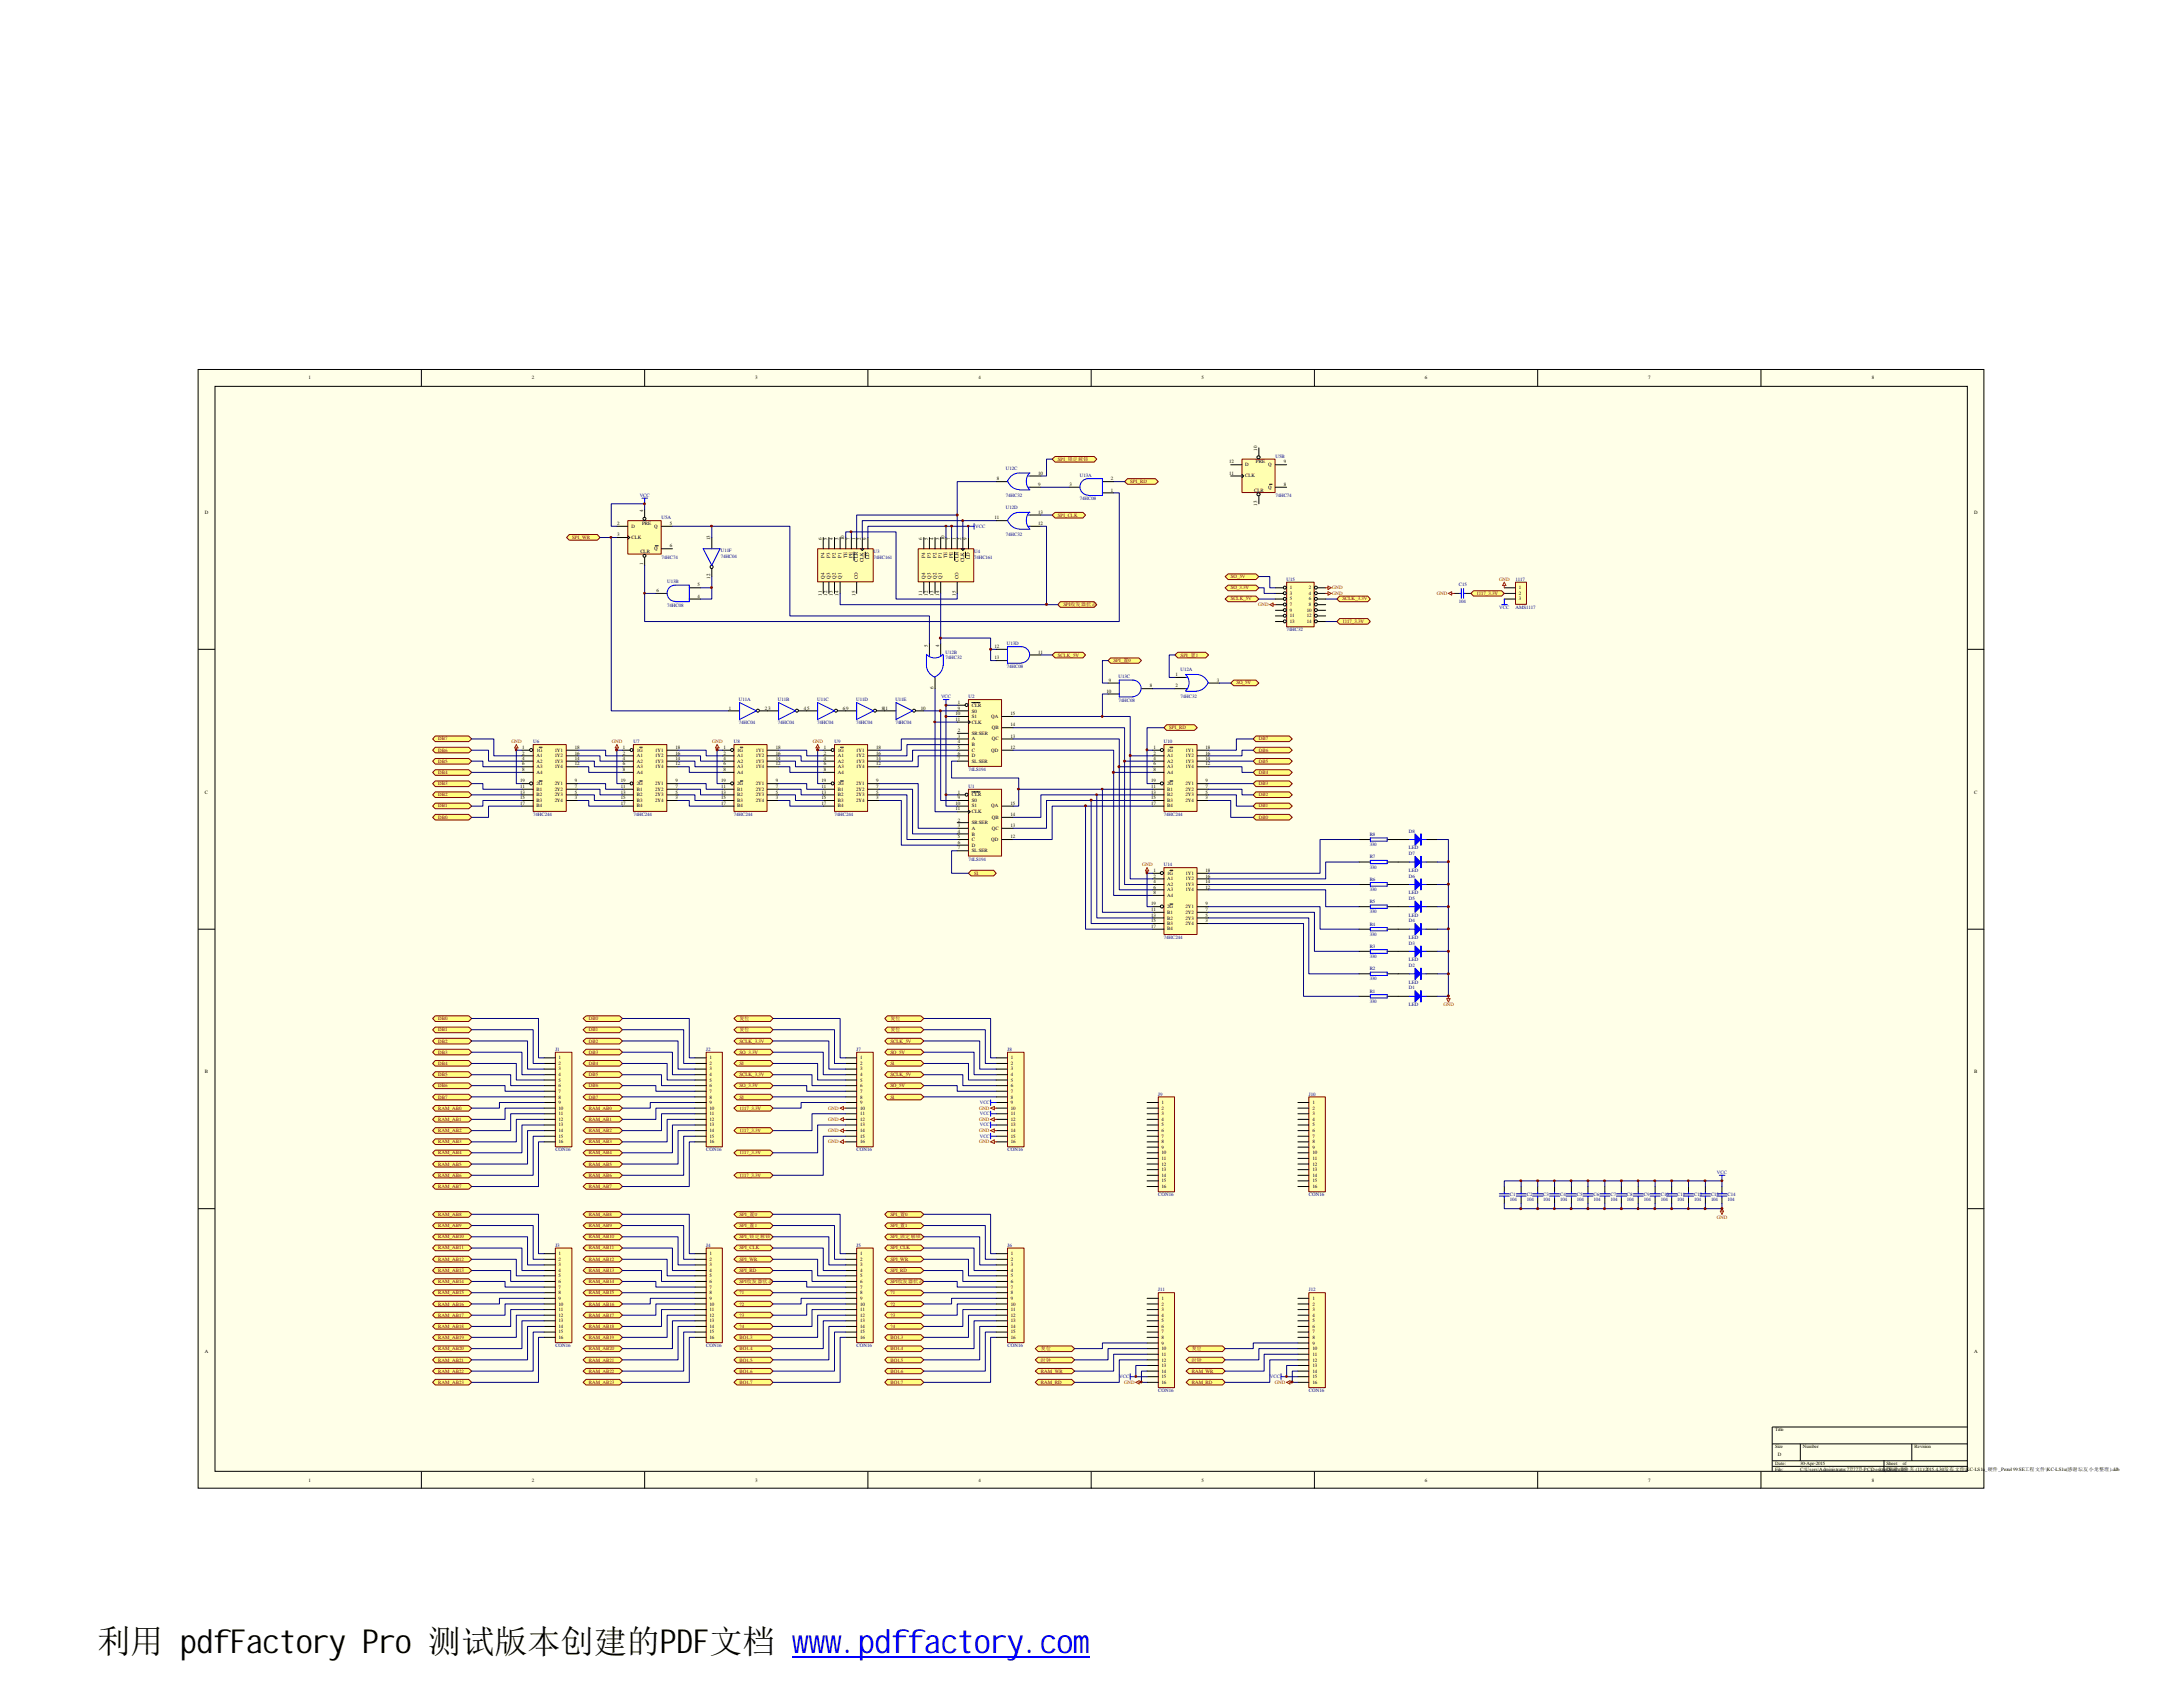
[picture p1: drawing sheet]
<svg xmlns="http://www.w3.org/2000/svg" width="279mm" height="216mm" viewBox="0 0 279 216" stroke-linecap="round" stroke-linejoin="round" font-family="sans-serif">
<defs><g id="words">
<text font-size="4.2" x="12.5" y="211.6">利用 pdfFactory Pro 测试版本创建的PDF文档 www.pdffactory.com</text>
<g font-size=".6">
<text x="39.5" y="48.6">1</text>
<text x="68.1" y="48.6">2</text>
<text x="96.6" y="48.6">3</text>
<text x="125.2" y="48.6">4</text>
<text x="153.8" y="48.6">5</text>
<text x="182.4" y="48.6">6</text>
<text x="210.9" y="48.6">7</text>
<text x="239.6" y="48.6">8</text>
<text x="157.3" y="59.3">12</text>
<text x="159.4" y="59.7">D</text>
<text x="160.7" y="59.3">PRE</text>
<text x="160.9" y="57.7" transform="rotate(-90 160.9 57.7)">10</text>
<text x="162.3" y="59.7">Q</text>
<text x="164.3" y="59.3">9</text>
<text x="26.2" y="65.7">D</text>
<text x="82.3" y="65.6" transform="rotate(-90 82.3 65.6)">4</text>
<text x="127.6" y="61.5">8</text>
<text x="132.9" y="62.2">9</text>
<text x="132.9" y="60.7">10</text>
<text x="132.9" y="65.7">13</text>
<text x="136.9" y="62.2">3</text>
<text x="142.2" y="62.9">1</text>
<text x="142.2" y="61.5">2</text>
<text x="157.3" y="60.7">11</text>
<text x="159.4" y="61.1">CLK</text>
<text x="160.5" y="62.9">CLR</text>
<text x="160.9" y="64.8" transform="rotate(-90 160.9 64.8)">13</text>
<text x="162.3" y="62.5">Q</text>
<text x="164.3" y="62.2">8</text>
<text x="252.7" y="65.7">D</text>
<text x="79" y="67.2">2</text>
<text x="79" y="68.6">3</text>
<text x="80.8" y="67.6">D</text>
<text x="80.8" y="69">CLK</text>
<text x="82" y="70.8">CLR</text>
<text x="82.2" y="67.2">PRE</text>
<text x="83.7" y="67.6">Q</text>
<text x="83.7" y="70.4">Q</text>
<text x="85.7" y="67.2">5</text>
<text x="85.7" y="70.1">6</text>
<text x="90.9" y="69.1" transform="rotate(-90 90.9 69.1)">13</text>
<text x="105.2" y="69.1" transform="rotate(-90 105.2 69.1)">6</text>
<text x="105.5" y="71.4" transform="rotate(-90 105.5 71.4)">P4</text>
<text x="105.9" y="69.1" transform="rotate(-90 105.9 69.1)">5</text>
<text x="106.3" y="71.4" transform="rotate(-90 106.3 71.4)">P3</text>
<text x="106.6" y="69.1" transform="rotate(-90 106.6 69.1)">4</text>
<text x="107" y="71.4" transform="rotate(-90 107 71.4)">P2</text>
<text x="107.3" y="69.1" transform="rotate(-90 107.3 69.1)">3</text>
<text x="107.7" y="71.4" transform="rotate(-90 107.7 71.4)">P1</text>
<text x="108" y="69.1" transform="rotate(-90 108 69.1)">10</text>
<text x="108.4" y="71.4" transform="rotate(-90 108.4 71.4)">TE</text>
<text x="108.8" y="69.1" transform="rotate(-90 108.8 69.1)">7</text>
<text x="109.1" y="71.4" transform="rotate(-90 109.1 71.4)">PE</text>
<text x="109.5" y="69.1" transform="rotate(-90 109.5 69.1)">1</text>
<text x="109.8" y="71.9" transform="rotate(-90 109.8 71.9)">CLR</text>
<text x="110.2" y="69.1" transform="rotate(-90 110.2 69.1)">2</text>
<text x="110.5" y="71.9" transform="rotate(-90 110.5 71.9)">CLK</text>
<text x="110.9" y="69.1" transform="rotate(-90 110.9 69.1)">9</text>
<text x="111.3" y="71.5" transform="rotate(-90 111.3 71.5)">LD</text>
<text x="118" y="69.1" transform="rotate(-90 118 69.1)">6</text>
<text x="118.4" y="71.4" transform="rotate(-90 118.4 71.4)">P4</text>
<text x="118.7" y="69.1" transform="rotate(-90 118.7 69.1)">5</text>
<text x="119.1" y="71.4" transform="rotate(-90 119.1 71.4)">P3</text>
<text x="119.5" y="69.1" transform="rotate(-90 119.5 69.1)">4</text>
<text x="119.8" y="71.4" transform="rotate(-90 119.8 71.4)">P2</text>
<text x="120.2" y="69.1" transform="rotate(-90 120.2 69.1)">3</text>
<text x="120.5" y="71.4" transform="rotate(-90 120.5 71.4)">P1</text>
<text x="120.9" y="69.1" transform="rotate(-90 120.9 69.1)">10</text>
<text x="121.2" y="71.4" transform="rotate(-90 121.2 71.4)">TE</text>
<text x="121.6" y="69.1" transform="rotate(-90 121.6 69.1)">7</text>
<text x="122" y="71.4" transform="rotate(-90 122 71.4)">PE</text>
<text x="122.3" y="69.1" transform="rotate(-90 122.3 69.1)">1</text>
<text x="122.7" y="71.9" transform="rotate(-90 122.7 71.9)">CLR</text>
<text x="123" y="69.1" transform="rotate(-90 123 69.1)">2</text>
<text x="123.4" y="71.9" transform="rotate(-90 123.4 71.9)">CLK</text>
<text x="123.7" y="69.1" transform="rotate(-90 123.7 69.1)">9</text>
<text x="124.1" y="71.5" transform="rotate(-90 124.1 71.5)">LD</text>
<text x="127.3" y="66.5">11</text>
<text x="132.9" y="67.2">12</text>
<text x="82.3" y="72.3" transform="rotate(-90 82.3 72.3)">1</text>
<text x="84" y="75.8">6</text>
<text x="89.3" y="76.5">4</text>
<text x="89.3" y="75.1">5</text>
<text x="90.9" y="74.1" transform="rotate(-90 90.9 74.1)">12</text>
<text x="105.2" y="76.2" transform="rotate(-90 105.2 76.2)">11</text>
<text x="105.5" y="74.1" transform="rotate(-90 105.5 74.1)">Q4</text>
<text x="105.9" y="76.2" transform="rotate(-90 105.9 76.2)">12</text>
<text x="106.3" y="74.1" transform="rotate(-90 106.3 74.1)">Q3</text>
<text x="106.6" y="76.2" transform="rotate(-90 106.6 76.2)">13</text>
<text x="107" y="74.1" transform="rotate(-90 107 74.1)">Q2</text>
<text x="107.3" y="76.2" transform="rotate(-90 107.3 76.2)">14</text>
<text x="107.7" y="74.1" transform="rotate(-90 107.7 74.1)">Q1</text>
<text x="109.5" y="76.2" transform="rotate(-90 109.5 76.2)">15</text>
<text x="109.8" y="74.1" transform="rotate(-90 109.8 74.1)">CO</text>
<text x="118" y="76.2" transform="rotate(-90 118 76.2)">11</text>
<text x="118.4" y="74.1" transform="rotate(-90 118.4 74.1)">Q4</text>
<text x="118.7" y="76.2" transform="rotate(-90 118.7 76.2)">12</text>
<text x="119.1" y="74.1" transform="rotate(-90 119.1 74.1)">Q3</text>
<text x="119.5" y="76.2" transform="rotate(-90 119.5 76.2)">13</text>
<text x="119.8" y="74.1" transform="rotate(-90 119.8 74.1)">Q2</text>
<text x="120.2" y="76.2" transform="rotate(-90 120.2 76.2)">14</text>
<text x="120.5" y="74.1" transform="rotate(-90 120.5 74.1)">Q1</text>
<text x="122.3" y="76.2" transform="rotate(-90 122.3 76.2)">15</text>
<text x="122.7" y="74.1" transform="rotate(-90 122.7 74.1)">CO</text>
<text x="165.1" y="75.4">1</text>
<text x="165.1" y="76.2">3</text>
<text x="165.1" y="76.8">5</text>
<text x="165.1" y="77.6">7</text>
<text x="167.5" y="75.4">2</text>
<text x="167.5" y="76.2">4</text>
<text x="167.5" y="76.8">6</text>
<text x="167.5" y="77.6">8</text>
<text x="194.4" y="75.4">1</text>
<text x="194.4" y="76.2">2</text>
<text x="194.4" y="76.8">3</text>
<text x="118.7" y="82.8" transform="rotate(-90 118.7 82.8)">5</text>
<text x="120.2" y="82.8" transform="rotate(-90 120.2 82.8)">4</text>
<text x="127.3" y="82.9">12</text>
<text x="132.9" y="83.7">11</text>
<text x="165.1" y="78.3">9</text>
<text x="165.1" y="79">11</text>
<text x="165.1" y="79.7">13</text>
<text x="167.3" y="78.3">10</text>
<text x="167.3" y="79">12</text>
<text x="167.3" y="79.7">14</text>
<text x="119.5" y="88.1" transform="rotate(-90 119.5 88.1)">6</text>
<text x="127.3" y="84.4">13</text>
<text x="141.6" y="88.7">10</text>
<text x="141.9" y="87.2">9</text>
<text x="147.2" y="88">8</text>
<text x="150.5" y="86.5">1</text>
<text x="150.5" y="88">2</text>
<text x="155.7" y="87.2">3</text>
<text x="66.8" y="95.8">1</text>
<text x="73.6" y="95.8">18</text>
<text x="79.7" y="95.8">1</text>
<text x="86.4" y="95.8">18</text>
<text x="92.6" y="95.8">1</text>
<text x="93.3" y="90.8">1</text>
<text x="97.9" y="90.8">23</text>
<text x="99.3" y="95.8">18</text>
<text x="102.9" y="90.8">45</text>
<text x="105.5" y="95.8">1</text>
<text x="107.9" y="90.8">69</text>
<text x="112.1" y="95.8">18</text>
<text x="112.9" y="90.8">811</text>
<text x="117.9" y="90.8">10</text>
<text x="122.3" y="91.5">10</text>
<text x="122.3" y="92.2">11</text>
<text x="122.6" y="90.1">1</text>
<text x="122.6" y="90.8">9</text>
<text x="122.6" y="93.7">2</text>
<text x="122.6" y="94.4">3</text>
<text x="122.6" y="95.1">4</text>
<text x="122.6" y="95.8">5</text>
<text x="124.4" y="90.5">CLR</text>
<text x="124.4" y="91.2">S0</text>
<text x="124.4" y="91.9">S1</text>
<text x="124.4" y="92.6">CLK</text>
<text x="124.4" y="94">SR SER</text>
<text x="124.4" y="94.7">A</text>
<text x="124.4" y="95.5">B</text>
<text x="126.9" y="91.9">QA</text>
<text x="127" y="93.3">QB</text>
<text x="127" y="94.7">QC</text>
<text x="129.3" y="91.5">15</text>
<text x="129.3" y="93">14</text>
<text x="129.3" y="94.4">13</text>
<text x="129.3" y="95.8">12</text>
<text x="147.6" y="95.8">1</text>
<text x="154.3" y="95.8">18</text>
<text x="26.2" y="101.6">C</text>
<text x="66.6" y="100.1">19</text>
<text x="66.6" y="100.8">11</text>
<text x="66.6" y="101.6">13</text>
<text x="66.8" y="96.6">2</text>
<text x="66.8" y="97.3">4</text>
<text x="66.8" y="98">6</text>
<text x="66.8" y="98.7">8</text>
<text x="68.7" y="96.2">1G</text>
<text x="68.7" y="96.9">A1</text>
<text x="68.7" y="97.6">A2</text>
<text x="68.7" y="98.3">A3</text>
<text x="68.7" y="99.1">A4</text>
<text x="68.7" y="100.5">2G</text>
<text x="68.7" y="101.2">B1</text>
<text x="68.7" y="101.9">B2</text>
<text x="71" y="96.2">1Y1</text>
<text x="71" y="96.9">1Y2</text>
<text x="71" y="97.6">1Y3</text>
<text x="71" y="98.3">1Y4</text>
<text x="71" y="100.5">2Y1</text>
<text x="71" y="101.2">2Y2</text>
<text x="71" y="101.9">2Y3</text>
<text x="73.6" y="96.6">16</text>
<text x="73.6" y="97.3">14</text>
<text x="73.6" y="98">12</text>
<text x="73.6" y="100.1">9</text>
<text x="73.6" y="100.8">7</text>
<text x="73.6" y="101.6">5</text>
<text x="79.5" y="100.1">19</text>
<text x="79.5" y="100.8">11</text>
<text x="79.5" y="101.6">13</text>
<text x="79.7" y="96.6">2</text>
<text x="79.7" y="97.3">4</text>
<text x="79.7" y="98">6</text>
<text x="79.7" y="98.7">8</text>
<text x="81.5" y="96.2">1G</text>
<text x="81.5" y="96.9">A1</text>
<text x="81.5" y="97.6">A2</text>
<text x="81.5" y="98.3">A3</text>
<text x="81.5" y="99.1">A4</text>
<text x="81.5" y="100.5">2G</text>
<text x="81.5" y="101.2">B1</text>
<text x="81.5" y="101.9">B2</text>
<text x="83.9" y="96.2">1Y1</text>
<text x="83.9" y="96.9">1Y2</text>
<text x="83.9" y="97.6">1Y3</text>
<text x="83.9" y="98.3">1Y4</text>
<text x="83.9" y="100.5">2Y1</text>
<text x="83.9" y="101.2">2Y2</text>
<text x="83.9" y="101.9">2Y3</text>
<text x="86.4" y="96.6">16</text>
<text x="86.4" y="97.3">14</text>
<text x="86.4" y="98">12</text>
<text x="86.4" y="100.1">9</text>
<text x="86.4" y="100.8">7</text>
<text x="86.4" y="101.6">5</text>
<text x="92.3" y="100.1">19</text>
<text x="92.3" y="100.8">11</text>
<text x="92.3" y="101.6">13</text>
<text x="92.6" y="96.6">2</text>
<text x="92.6" y="97.3">4</text>
<text x="92.6" y="98">6</text>
<text x="92.6" y="98.7">8</text>
<text x="94.4" y="96.2">1G</text>
<text x="94.4" y="96.9">A1</text>
<text x="94.4" y="97.6">A2</text>
<text x="94.4" y="98.3">A3</text>
<text x="94.4" y="99.1">A4</text>
<text x="94.4" y="100.5">2G</text>
<text x="94.4" y="101.2">B1</text>
<text x="94.4" y="101.9">B2</text>
<text x="96.7" y="96.2">1Y1</text>
<text x="96.7" y="96.9">1Y2</text>
<text x="96.7" y="97.6">1Y3</text>
<text x="96.7" y="98.3">1Y4</text>
<text x="96.7" y="100.5">2Y1</text>
<text x="96.7" y="101.2">2Y2</text>
<text x="96.7" y="101.9">2Y3</text>
<text x="99.3" y="96.6">16</text>
<text x="99.3" y="97.3">14</text>
<text x="99.3" y="98">12</text>
<text x="99.3" y="100.1">9</text>
<text x="99.3" y="100.8">7</text>
<text x="99.3" y="101.6">5</text>
<text x="105.2" y="100.1">19</text>
<text x="105.2" y="100.8">11</text>
<text x="105.2" y="101.6">13</text>
<text x="105.5" y="96.6">2</text>
<text x="105.5" y="97.3">4</text>
<text x="105.5" y="98">6</text>
<text x="105.5" y="98.7">8</text>
<text x="107.2" y="96.2">1G</text>
<text x="107.2" y="96.9">A1</text>
<text x="107.2" y="97.6">A2</text>
<text x="107.2" y="98.3">A3</text>
<text x="107.2" y="99.1">A4</text>
<text x="107.2" y="100.5">2G</text>
<text x="107.2" y="101.2">B1</text>
<text x="107.2" y="101.9">B2</text>
<text x="109.6" y="96.2">1Y1</text>
<text x="109.6" y="96.9">1Y2</text>
<text x="109.6" y="97.6">1Y3</text>
<text x="109.6" y="98.3">1Y4</text>
<text x="109.6" y="100.5">2Y1</text>
<text x="109.6" y="101.2">2Y2</text>
<text x="109.6" y="101.9">2Y3</text>
<text x="112.1" y="96.6">16</text>
<text x="112.1" y="97.3">14</text>
<text x="112.1" y="98">12</text>
<text x="112.1" y="100.1">9</text>
<text x="112.1" y="100.8">7</text>
<text x="112.1" y="101.6">5</text>
<text x="122.6" y="101.6">1</text>
<text x="122.6" y="96.6">6</text>
<text x="122.6" y="97.3">7</text>
<text x="124.4" y="101.9">CLR</text>
<text x="124.4" y="96.2">C</text>
<text x="124.4" y="96.9">D</text>
<text x="124.4" y="97.6">SL SER</text>
<text x="126.9" y="96.2">QD</text>
<text x="147.3" y="100.1">19</text>
<text x="147.3" y="100.8">11</text>
<text x="147.3" y="101.6">13</text>
<text x="147.6" y="96.6">2</text>
<text x="147.6" y="97.3">4</text>
<text x="147.6" y="98">6</text>
<text x="147.6" y="98.7">8</text>
<text x="149.4" y="96.2">1G</text>
<text x="149.4" y="96.9">A1</text>
<text x="149.4" y="97.6">A2</text>
<text x="149.4" y="98.3">A3</text>
<text x="149.4" y="99.1">A4</text>
<text x="149.4" y="100.5">2G</text>
<text x="149.4" y="101.2">B1</text>
<text x="149.4" y="101.9">B2</text>
<text x="151.7" y="96.2">1Y1</text>
<text x="151.7" y="96.9">1Y2</text>
<text x="151.7" y="97.6">1Y3</text>
<text x="151.7" y="98.3">1Y4</text>
<text x="151.7" y="100.5">2Y1</text>
<text x="151.7" y="101.2">2Y2</text>
<text x="151.7" y="101.9">2Y3</text>
<text x="154.3" y="96.6">16</text>
<text x="154.3" y="97.3">14</text>
<text x="154.3" y="98">12</text>
<text x="154.3" y="100.1">9</text>
<text x="154.3" y="100.8">7</text>
<text x="154.3" y="101.6">5</text>
<text x="252.7" y="101.6">C</text>
<text x="66.6" y="102.3">15</text>
<text x="66.6" y="103">17</text>
<text x="68.7" y="102.6">B3</text>
<text x="68.7" y="103.3">B4</text>
<text x="71" y="102.6">2Y4</text>
<text x="73.6" y="102.3">3</text>
<text x="79.5" y="102.3">15</text>
<text x="79.5" y="103">17</text>
<text x="81.5" y="102.6">B3</text>
<text x="81.5" y="103.3">B4</text>
<text x="83.9" y="102.6">2Y4</text>
<text x="86.4" y="102.3">3</text>
<text x="92.3" y="102.3">15</text>
<text x="92.3" y="103">17</text>
<text x="94.4" y="102.6">B3</text>
<text x="94.4" y="103.3">B4</text>
<text x="96.7" y="102.6">2Y4</text>
<text x="99.3" y="102.3">3</text>
<text x="105.2" y="102.3">15</text>
<text x="105.2" y="103">17</text>
<text x="107.2" y="102.6">B3</text>
<text x="107.2" y="103.3">B4</text>
<text x="109.6" y="102.6">2Y4</text>
<text x="112.1" y="102.3">3</text>
<text x="122.3" y="103">10</text>
<text x="122.3" y="103.7">11</text>
<text x="122.6" y="102.3">9</text>
<text x="122.6" y="105.2">2</text>
<text x="122.6" y="105.8">3</text>
<text x="122.6" y="106.6">4</text>
<text x="122.6" y="107.3">5</text>
<text x="122.6" y="108">6</text>
<text x="124.4" y="102.6">S0</text>
<text x="124.4" y="103.3">S1</text>
<text x="124.4" y="104.1">CLK</text>
<text x="124.4" y="105.5">SR SER</text>
<text x="124.4" y="106.2">A</text>
<text x="124.4" y="106.9">B</text>
<text x="124.4" y="107.7">C</text>
<text x="126.9" y="103.3">QA</text>
<text x="126.9" y="107.7">QD</text>
<text x="127" y="104.8">QB</text>
<text x="127" y="106.2">QC</text>
<text x="129.3" y="103">15</text>
<text x="129.3" y="104.4">14</text>
<text x="129.3" y="105.8">13</text>
<text x="129.3" y="107.3">12</text>
<text x="147.3" y="102.3">15</text>
<text x="147.3" y="103">17</text>
<text x="149.4" y="102.6">B3</text>
<text x="149.4" y="103.3">B4</text>
<text x="151.7" y="102.6">2Y4</text>
<text x="154.3" y="102.3">3</text>
<text x="122.6" y="108.7">7</text>
<text x="124.4" y="108.4">D</text>
<text x="124.4" y="109.1">SL SER</text>
<text x="147.6" y="111.6">1</text>
<text x="147.6" y="112.3">2</text>
<text x="147.6" y="113">4</text>
<text x="147.6" y="113.7">6</text>
<text x="149.4" y="111.9">1G</text>
<text x="149.4" y="112.6">A1</text>
<text x="149.4" y="113.4">A2</text>
<text x="151.7" y="111.9">1Y1</text>
<text x="151.7" y="112.6">1Y2</text>
<text x="151.7" y="113.4">1Y3</text>
<text x="154.3" y="111.6">18</text>
<text x="154.3" y="112.3">16</text>
<text x="154.3" y="113">14</text>
<text x="154.3" y="113.7">12</text>
<text x="147.3" y="115.9">19</text>
<text x="147.3" y="116.6">11</text>
<text x="147.3" y="117.3">13</text>
<text x="147.3" y="118">15</text>
<text x="147.3" y="118.7">17</text>
<text x="147.6" y="114.4">8</text>
<text x="149.4" y="114.1">A3</text>
<text x="149.4" y="114.8">A4</text>
<text x="149.4" y="116.2">2G</text>
<text x="149.4" y="117">B1</text>
<text x="149.4" y="117.7">B2</text>
<text x="149.4" y="118.4">B3</text>
<text x="149.4" y="119.1">B4</text>
<text x="151.7" y="114.1">1Y4</text>
<text x="151.7" y="116.2">2Y1</text>
<text x="151.7" y="117">2Y2</text>
<text x="151.7" y="117.7">2Y3</text>
<text x="151.7" y="118.4">2Y4</text>
<text x="154.3" y="115.9">9</text>
<text x="154.3" y="116.6">7</text>
<text x="154.3" y="117.3">5</text>
<text x="154.3" y="118">3</text>
<text x="26.2" y="137.4">B</text>
<text x="71.5" y="135.6">1</text>
<text x="71.5" y="136.3">2</text>
<text x="71.5" y="137">3</text>
<text x="71.5" y="137.7">4</text>
<text x="90.8" y="135.6">1</text>
<text x="90.8" y="136.3">2</text>
<text x="90.8" y="137">3</text>
<text x="90.8" y="137.7">4</text>
<text x="110.1" y="135.6">1</text>
<text x="110.1" y="136.3">2</text>
<text x="110.1" y="137">3</text>
<text x="110.1" y="137.7">4</text>
<text x="129.4" y="135.6">1</text>
<text x="129.4" y="136.3">2</text>
<text x="129.4" y="137">3</text>
<text x="129.4" y="137.7">4</text>
<text x="252.7" y="137.4">B</text>
<text x="71.5" y="138.4">5</text>
<text x="71.5" y="139.1">6</text>
<text x="71.5" y="139.9">7</text>
<text x="71.5" y="140.6">8</text>
<text x="71.5" y="141.3">9</text>
<text x="71.5" y="142">10</text>
<text x="71.5" y="142.7">11</text>
<text x="71.5" y="143.4">12</text>
<text x="90.8" y="138.4">5</text>
<text x="90.8" y="139.1">6</text>
<text x="90.8" y="139.9">7</text>
<text x="90.8" y="140.6">8</text>
<text x="90.8" y="141.3">9</text>
<text x="90.8" y="142">10</text>
<text x="90.8" y="142.7">11</text>
<text x="90.8" y="143.4">12</text>
<text x="110.1" y="138.4">5</text>
<text x="110.1" y="139.1">6</text>
<text x="110.1" y="139.9">7</text>
<text x="110.1" y="140.6">8</text>
<text x="110.1" y="141.3">9</text>
<text x="110.1" y="142">10</text>
<text x="110.1" y="142.7">11</text>
<text x="110.1" y="143.4">12</text>
<text x="129.4" y="138.4">5</text>
<text x="129.4" y="139.1">6</text>
<text x="129.4" y="139.9">7</text>
<text x="129.4" y="140.6">8</text>
<text x="129.4" y="141.3">9</text>
<text x="129.4" y="142">10</text>
<text x="129.4" y="142.7">11</text>
<text x="129.4" y="143.4">12</text>
<text x="148.7" y="141.3">1</text>
<text x="148.7" y="142">2</text>
<text x="148.7" y="142.7">3</text>
<text x="148.7" y="143.4">4</text>
<text x="168" y="141.3">1</text>
<text x="168" y="142">2</text>
<text x="168" y="142.7">3</text>
<text x="168" y="143.4">4</text>
<text x="71.5" y="144.1">13</text>
<text x="71.5" y="144.9">14</text>
<text x="71.5" y="145.6">15</text>
<text x="71.5" y="146.3">16</text>
<text x="90.8" y="144.1">13</text>
<text x="90.8" y="144.9">14</text>
<text x="90.8" y="145.6">15</text>
<text x="90.8" y="146.3">16</text>
<text x="110.1" y="144.1">13</text>
<text x="110.1" y="144.9">14</text>
<text x="110.1" y="145.6">15</text>
<text x="110.1" y="146.3">16</text>
<text x="129.4" y="144.1">13</text>
<text x="129.4" y="144.9">14</text>
<text x="129.4" y="145.6">15</text>
<text x="129.4" y="146.3">16</text>
<text x="148.7" y="144.1">5</text>
<text x="148.7" y="144.9">6</text>
<text x="148.7" y="145.6">7</text>
<text x="148.7" y="146.3">8</text>
<text x="148.7" y="147">9</text>
<text x="148.7" y="147.7">10</text>
<text x="148.7" y="148.5">11</text>
<text x="148.7" y="149.2">12</text>
<text x="148.7" y="149.9">13</text>
<text x="168" y="144.1">5</text>
<text x="168" y="144.9">6</text>
<text x="168" y="145.6">7</text>
<text x="168" y="146.3">8</text>
<text x="168" y="147">9</text>
<text x="168" y="147.7">10</text>
<text x="168" y="148.5">11</text>
<text x="168" y="149.2">12</text>
<text x="168" y="149.9">13</text>
<text x="148.7" y="150.6">14</text>
<text x="148.7" y="151.3">15</text>
<text x="148.7" y="152">16</text>
<text x="168" y="150.6">14</text>
<text x="168" y="151.3">15</text>
<text x="168" y="152">16</text>
<text x="71.5" y="160.6">1</text>
<text x="71.5" y="161.3">2</text>
<text x="90.8" y="160.6">1</text>
<text x="90.8" y="161.3">2</text>
<text x="110.1" y="160.6">1</text>
<text x="110.1" y="161.3">2</text>
<text x="129.4" y="160.6">1</text>
<text x="129.4" y="161.3">2</text>
<text x="71.5" y="162.1">3</text>
<text x="71.5" y="162.8">4</text>
<text x="71.5" y="163.5">5</text>
<text x="71.5" y="164.2">6</text>
<text x="71.5" y="164.9">7</text>
<text x="71.5" y="165.7">8</text>
<text x="71.5" y="166.4">9</text>
<text x="71.5" y="167.1">10</text>
<text x="71.5" y="167.8">11</text>
<text x="90.8" y="162.1">3</text>
<text x="90.8" y="162.8">4</text>
<text x="90.8" y="163.5">5</text>
<text x="90.8" y="164.2">6</text>
<text x="90.8" y="164.9">7</text>
<text x="90.8" y="165.7">8</text>
<text x="90.8" y="166.4">9</text>
<text x="90.8" y="167.1">10</text>
<text x="90.8" y="167.8">11</text>
<text x="110.1" y="162.1">3</text>
<text x="110.1" y="162.8">4</text>
<text x="110.1" y="163.5">5</text>
<text x="110.1" y="164.2">6</text>
<text x="110.1" y="164.9">7</text>
<text x="110.1" y="165.7">8</text>
<text x="110.1" y="166.4">9</text>
<text x="110.1" y="167.1">10</text>
<text x="110.1" y="167.8">11</text>
<text x="129.4" y="162.1">3</text>
<text x="129.4" y="162.8">4</text>
<text x="129.4" y="163.5">5</text>
<text x="129.4" y="164.2">6</text>
<text x="129.4" y="164.9">7</text>
<text x="129.4" y="165.7">8</text>
<text x="129.4" y="166.4">9</text>
<text x="129.4" y="167.1">10</text>
<text x="129.4" y="167.8">11</text>
<text x="148.7" y="166.4">1</text>
<text x="148.7" y="167.1">2</text>
<text x="148.7" y="167.8">3</text>
<text x="168" y="166.4">1</text>
<text x="168" y="167.1">2</text>
<text x="168" y="167.8">3</text>
<text x="26.2" y="173.1">A</text>
<text x="71.5" y="168.5">12</text>
<text x="71.5" y="169.2">13</text>
<text x="71.5" y="169.9">14</text>
<text x="71.5" y="170.6">15</text>
<text x="71.5" y="171.4">16</text>
<text x="90.8" y="168.5">12</text>
<text x="90.8" y="169.2">13</text>
<text x="90.8" y="169.9">14</text>
<text x="90.8" y="170.6">15</text>
<text x="90.8" y="171.4">16</text>
<text x="110.1" y="168.5">12</text>
<text x="110.1" y="169.2">13</text>
<text x="110.1" y="169.9">14</text>
<text x="110.1" y="170.6">15</text>
<text x="110.1" y="171.4">16</text>
<text x="129.4" y="168.5">12</text>
<text x="129.4" y="169.2">13</text>
<text x="129.4" y="169.9">14</text>
<text x="129.4" y="170.6">15</text>
<text x="129.4" y="171.4">16</text>
<text x="148.7" y="168.5">4</text>
<text x="148.7" y="169.2">5</text>
<text x="148.7" y="169.9">6</text>
<text x="148.7" y="170.6">7</text>
<text x="148.7" y="171.4">8</text>
<text x="148.7" y="172.1">9</text>
<text x="148.7" y="172.8">10</text>
<text x="148.7" y="173.5">11</text>
<text x="168" y="168.5">4</text>
<text x="168" y="169.2">5</text>
<text x="168" y="169.9">6</text>
<text x="168" y="170.6">7</text>
<text x="168" y="171.4">8</text>
<text x="168" y="172.1">9</text>
<text x="168" y="172.8">10</text>
<text x="168" y="173.5">11</text>
<text x="252.7" y="173.1">A</text>
<text x="148.7" y="174.2">12</text>
<text x="148.7" y="175">13</text>
<text x="148.7" y="175.7">14</text>
<text x="148.7" y="176.4">15</text>
<text x="148.7" y="177.1">16</text>
<text x="168" y="174.2">12</text>
<text x="168" y="175">13</text>
<text x="168" y="175.7">14</text>
<text x="168" y="176.4">15</text>
<text x="168" y="177.1">16</text>
<text x="227.2" y="183.2">Title</text>
<text x="227.2" y="185.3">Size</text>
<text x="230.8" y="185.3">Number</text>
<text x="245" y="185.3">Revision</text>
<text x="39.5" y="189.6">1</text>
<text x="68.1" y="189.6">2</text>
<text x="96.6" y="189.6">3</text>
<text x="125.2" y="189.6">4</text>
<text x="153.8" y="189.6">5</text>
<text x="182.4" y="189.6">6</text>
<text x="210.9" y="189.6">7</text>
<text x="227.2" y="187.5">Date:</text>
<text x="227.2" y="188.2">File:</text>
<text x="227.5" y="186.4">D</text>
<text x="230.4" y="187.5">30-Apr-2015</text>
<text x="230.4" y="188.2">C:\Users\Administrator.7777777-PC\Desktop\D新建文件夹 (11)\2015.4.30发布文件\KC-LS1u_硬件_Protel 99SE工程文件\KC-LS1u(感谢坛友小龙整理).ddb</text>
<text x="239.6" y="189.6">8</text>
<text x="241.5" y="187.5">Sheet</text>
<text x="241.9" y="188.2">rawn By:</text>
<text x="243.5" y="187.5">of</text>
</g>
<g font-size=".6" fill="#800000">
<text x="135.4" y="59">SPI_锁定解锁</text>
<text x="144.7" y="61.8">SPI_RD</text>
<text x="73.2" y="69">SPI_WR</text>
<text x="135.4" y="66.1">SPI_CLK</text>
<text x="136.1" y="77.6">SPI收发器状态</text>
<text x="157.5" y="74">SO_5V</text>
<text x="157.5" y="76.8">SCLK_5V</text>
<text x="157.5" y="75.4">SO_3.3V</text>
<text x="171.8" y="76.8">SCLK_3.3V</text>
<text x="189" y="76.2">1117_3.3V</text>
<text x="171.8" y="79.7">1117_3.3V</text>
<text x="135.4" y="84">SCLK_5V</text>
<text x="142.5" y="84.8">SPI_置0</text>
<text x="151.1" y="84">SPI_置1</text>
<text x="158.2" y="87.6">SO_5V</text>
<text x="56.1" y="94.7">DB7</text>
<text x="149.6" y="93.3">SPI_RD</text>
<text x="161.1" y="94.7">DB7</text>
<text x="56.1" y="101.9">DB2</text>
<text x="56.1" y="100.5">DB3</text>
<text x="56.1" y="99.1">DB4</text>
<text x="56.1" y="97.6">DB5</text>
<text x="56.1" y="96.2">DB6</text>
<text x="161.1" y="101.9">DB2</text>
<text x="161.1" y="100.5">DB3</text>
<text x="161.1" y="99.1">DB4</text>
<text x="161.1" y="97.6">DB5</text>
<text x="161.1" y="96.2">DB6</text>
<text x="56.1" y="104.8">DB0</text>
<text x="56.1" y="103.3">DB1</text>
<text x="161.1" y="104.8">DB0</text>
<text x="161.1" y="103.3">DB1</text>
<text x="124.7" y="111.9">SI</text>
<text x="56.1" y="130.6">DB0</text>
<text x="56.1" y="132">DB1</text>
<text x="75.4" y="130.6">DB0</text>
<text x="75.4" y="132">DB1</text>
<text x="94.7" y="130.6">复位</text>
<text x="94.7" y="132">复位</text>
<text x="114" y="130.6">复位</text>
<text x="114" y="132">复位</text>
<text x="56.1" y="133.4">DB2</text>
<text x="56.1" y="134.8">DB3</text>
<text x="56.1" y="136.3">DB4</text>
<text x="56.1" y="137.7">DB5</text>
<text x="75.4" y="133.4">DB2</text>
<text x="75.4" y="134.8">DB3</text>
<text x="75.4" y="136.3">DB4</text>
<text x="75.4" y="137.7">DB5</text>
<text x="94.7" y="137.7">SCLK_3.3V</text>
<text x="94.7" y="133.4">SCLK_3.3V</text>
<text x="94.7" y="134.8">SO_3.3V</text>
<text x="94.7" y="136.3">SI</text>
<text x="114" y="137.7">SCLK_5V</text>
<text x="114" y="133.4">SCLK_5V</text>
<text x="114" y="134.8">SO_5V</text>
<text x="114" y="136.3">SI</text>
<text x="56.1" y="139.1">DB6</text>
<text x="56.1" y="140.6">DB7</text>
<text x="56.1" y="142">RAM_AB0</text>
<text x="56.1" y="143.4">RAM_AB1</text>
<text x="75.4" y="139.1">DB6</text>
<text x="75.4" y="140.6">DB7</text>
<text x="75.4" y="142">RAM_AB0</text>
<text x="75.4" y="143.4">RAM_AB1</text>
<text x="94.7" y="139.1">SO_3.3V</text>
<text x="94.7" y="142">1117_3.3V</text>
<text x="94.7" y="140.6">SI</text>
<text x="114" y="139.1">SO_5V</text>
<text x="114" y="140.6">SI</text>
<text x="56.1" y="144.9">RAM_AB2</text>
<text x="56.1" y="146.3">RAM_AB3</text>
<text x="56.1" y="147.7">RAM_AB4</text>
<text x="56.1" y="149.2">RAM_AB5</text>
<text x="75.4" y="144.9">RAM_AB2</text>
<text x="75.4" y="146.3">RAM_AB3</text>
<text x="75.4" y="147.7">RAM_AB4</text>
<text x="75.4" y="149.2">RAM_AB5</text>
<text x="94.7" y="144.9">1117_3.3V</text>
<text x="94.7" y="147.7">1117_3.3V</text>
<text x="56.1" y="150.6">RAM_AB6</text>
<text x="56.1" y="152">RAM_AB7</text>
<text x="56.1" y="155.6">RAM_AB8</text>
<text x="75.4" y="150.6">RAM_AB6</text>
<text x="75.4" y="152">RAM_AB7</text>
<text x="75.4" y="155.6">RAM_AB8</text>
<text x="94.7" y="155.6">SPI_置0</text>
<text x="94.7" y="150.6">1117_3.3V</text>
<text x="114" y="155.6">SPI_置0</text>
<text x="56.1" y="157.1">RAM_AB9</text>
<text x="56.1" y="158.5">RAM_AB10</text>
<text x="56.1" y="159.9">RAM_AB11</text>
<text x="56.1" y="161.3">RAM_AB12</text>
<text x="75.4" y="157.1">RAM_AB9</text>
<text x="75.4" y="158.5">RAM_AB10</text>
<text x="75.4" y="159.9">RAM_AB11</text>
<text x="75.4" y="161.3">RAM_AB12</text>
<text x="94.7" y="157.1">SPI_置1</text>
<text x="94.7" y="158.5">SPI_锁定解锁</text>
<text x="94.7" y="161.3">SPI_WR</text>
<text x="94.7" y="159.9">SPI_CLK</text>
<text x="114" y="157.1">SPI_置1</text>
<text x="114" y="158.5">SPI_锁定解锁</text>
<text x="114" y="161.3">SPI_WR</text>
<text x="114" y="159.9">SPI_CLK</text>
<text x="56.1" y="162.8">RAM_AB13</text>
<text x="56.1" y="164.2">RAM_AB14</text>
<text x="56.1" y="165.7">RAM_AB15</text>
<text x="56.1" y="167.1">RAM_AB16</text>
<text x="75.4" y="162.8">RAM_AB13</text>
<text x="75.4" y="164.2">RAM_AB14</text>
<text x="75.4" y="165.7">RAM_AB15</text>
<text x="75.4" y="167.1">RAM_AB16</text>
<text x="94.7" y="162.8">SPI_RD</text>
<text x="94.7" y="164.2">SPI收发器状态</text>
<text x="94.7" y="165.7">?1</text>
<text x="94.7" y="167.1">?2</text>
<text x="114" y="162.8">SPI_RD</text>
<text x="114" y="164.2">SPI收发器状态</text>
<text x="114" y="165.7">?1</text>
<text x="114" y="167.1">?2</text>
<text x="56.1" y="168.5">RAM_AB17</text>
<text x="56.1" y="169.9">RAM_AB18</text>
<text x="56.1" y="171.4">RAM_AB19</text>
<text x="56.1" y="172.8">RAM_AB20</text>
<text x="75.4" y="168.5">RAM_AB17</text>
<text x="75.4" y="169.9">RAM_AB18</text>
<text x="75.4" y="171.4">RAM_AB19</text>
<text x="75.4" y="172.8">RAM_AB20</text>
<text x="94.7" y="171.4">BO1.3</text>
<text x="94.7" y="172.8">BO1.4</text>
<text x="94.7" y="168.5">?3</text>
<text x="94.7" y="169.9">?4</text>
<text x="114" y="171.4">BO1.3</text>
<text x="114" y="172.8">BO1.4</text>
<text x="114" y="168.5">?3</text>
<text x="114" y="169.9">?4</text>
<text x="133.2" y="172.8">复位</text>
<text x="152.5" y="172.8">复位</text>
<text x="56.1" y="174.2">RAM_AB21</text>
<text x="56.1" y="175.7">RAM_AB22</text>
<text x="56.1" y="177.1">RAM_AB23</text>
<text x="75.4" y="174.2">RAM_AB21</text>
<text x="75.4" y="175.7">RAM_AB22</text>
<text x="75.4" y="177.1">RAM_AB23</text>
<text x="94.7" y="174.2">BO1.5</text>
<text x="94.7" y="175.7">BO1.6</text>
<text x="94.7" y="177.1">BO1.7</text>
<text x="114" y="174.2">BO1.5</text>
<text x="114" y="175.7">BO1.6</text>
<text x="114" y="177.1">BO1.7</text>
<text x="133.2" y="174.2">时钟</text>
<text x="133.2" y="175.7">RAM_WR</text>
<text x="133.2" y="177.1">RAM_RD</text>
<text x="152.5" y="174.2">时钟</text>
<text x="152.5" y="175.7">RAM_WR</text>
<text x="152.5" y="177.1">RAM_RD</text>
</g>
<g font-size=".6" fill="#000080">
<text x="163.2" y="58.6">U5B</text>
<text x="128.7" y="60.1">U12C</text>
<text x="128.7" y="63.5">74HC32</text>
<text x="128.7" y="65.1">U12D</text>
<text x="138.2" y="61">U13A</text>
<text x="138.2" y="64.1">74HC08</text>
<text x="163.2" y="63.6">74HC74</text>
<text x="84.7" y="66.5">U5A</text>
<text x="84.7" y="71.5">74HC74</text>
<text x="92.2" y="70.7">U11F</text>
<text x="92.2" y="71.4">74HC04</text>
<text x="111.8" y="70.8">U3</text>
<text x="111.8" y="71.5">74HC161</text>
<text x="124.7" y="70.8">U4</text>
<text x="124.7" y="71.5">74HC161</text>
<text x="128.7" y="68.5">74HC32</text>
<text x="85.4" y="74.6">U13B</text>
<text x="85.4" y="77.6">74HC08</text>
<text x="164.7" y="74.3">U15</text>
<text x="186.7" y="75.1">C15</text>
<text x="186.7" y="77.2">104</text>
<text x="194" y="74.3">1117</text>
<text x="194" y="77.9">AMS1117</text>
<text x="121" y="83.7">U12B</text>
<text x="128.9" y="82.5">U13D</text>
<text x="164.7" y="80.8">74HC32</text>
<text x="94.6" y="89.7">U11A</text>
<text x="99.6" y="89.7">U11B</text>
<text x="104.6" y="89.7">U11C</text>
<text x="109.6" y="89.7">U11D</text>
<text x="114.6" y="89.7">U11E</text>
<text x="121" y="84.4">74HC32</text>
<text x="124" y="89.4">U2</text>
<text x="128.9" y="85.5">74HC08</text>
<text x="143.2" y="86.8">U13C</text>
<text x="143.2" y="89.8">74HC08</text>
<text x="151.1" y="85.9">U12A</text>
<text x="151.1" y="89.3">74HC32</text>
<text x="68.2" y="95.1">U6</text>
<text x="81.1" y="95.1">U7</text>
<text x="93.9" y="95.1">U8</text>
<text x="94.6" y="92.7">74HC04</text>
<text x="99.6" y="92.7">74HC04</text>
<text x="104.6" y="92.7">74HC04</text>
<text x="106.8" y="95.1">U9</text>
<text x="109.6" y="92.7">74HC04</text>
<text x="114.6" y="92.7">74HC04</text>
<text x="149" y="95.1">U10</text>
<text x="124" y="100.8">U1</text>
<text x="124" y="98.7">74LS194</text>
<text x="68.2" y="104.4">74HC244</text>
<text x="81.1" y="104.4">74HC244</text>
<text x="93.9" y="104.4">74HC244</text>
<text x="106.8" y="104.4">74HC244</text>
<text x="149" y="104.4">74HC244</text>
<text x="175.3" y="107">R8</text>
<text x="180.3" y="106.6">D8</text>
<text x="124" y="110.2">74LS194</text>
<text x="149" y="110.9">U14</text>
<text x="175.3" y="112.7">R6</text>
<text x="175.3" y="109.9">R7</text>
<text x="175.3" y="111.2">330</text>
<text x="175.3" y="108.3">330</text>
<text x="180.3" y="112.3">D6</text>
<text x="180.3" y="109.4">D7</text>
<text x="180.3" y="111.6">LED</text>
<text x="180.3" y="108.7">LED</text>
<text x="175.3" y="118.4">R4</text>
<text x="175.3" y="119.8">330</text>
<text x="175.3" y="115.6">R5</text>
<text x="175.3" y="116.9">330</text>
<text x="175.3" y="114">330</text>
<text x="180.3" y="118">D4</text>
<text x="180.3" y="115.1">D5</text>
<text x="180.3" y="117.3">LED</text>
<text x="180.3" y="114.4">LED</text>
<text x="149" y="120.2">74HC244</text>
<text x="175.3" y="124.2">R2</text>
<text x="175.3" y="125.5">330</text>
<text x="175.3" y="121.3">R3</text>
<text x="175.3" y="122.6">330</text>
<text x="180.3" y="123.7">D2</text>
<text x="180.3" y="125.9">LED</text>
<text x="180.3" y="120.9">D3</text>
<text x="180.3" y="123">LED</text>
<text x="180.3" y="120.2">LED</text>
<text x="175.3" y="127">R1</text>
<text x="175.3" y="128.4">330</text>
<text x="180.3" y="126.6">D1</text>
<text x="180.3" y="128.8">LED</text>
<text x="71.1" y="134.5">J1</text>
<text x="90.4" y="134.5">J2</text>
<text x="109.6" y="134.5">J7</text>
<text x="128.9" y="134.5">J8</text>
<text x="148.3" y="140.2">J9</text>
<text x="167.5" y="140.2">J10</text>
<text x="71.1" y="147.4">CON16</text>
<text x="90.4" y="147.4">CON16</text>
<text x="109.6" y="147.4">CON16</text>
<text x="128.9" y="147.4">CON16</text>
<text x="148.3" y="153.1">CON16</text>
<text x="167.5" y="153.1">CON16</text>
<text x="193.3" y="153">C1</text>
<text x="193.3" y="153.8">104</text>
<text x="195.4" y="153">C2</text>
<text x="195.4" y="153.8">104</text>
<text x="197.5" y="153">C3</text>
<text x="197.5" y="153.8">104</text>
<text x="199.7" y="153">C4</text>
<text x="199.7" y="153.8">104</text>
<text x="201.8" y="153">C5</text>
<text x="201.8" y="153.8">104</text>
<text x="204" y="153">C6</text>
<text x="204" y="153.8">104</text>
<text x="206.1" y="153">C7</text>
<text x="206.1" y="153.8">104</text>
<text x="208.2" y="153">C8</text>
<text x="208.2" y="153.8">104</text>
<text x="210.4" y="153">C9</text>
<text x="210.4" y="153.8">104</text>
<text x="212.6" y="153">C10</text>
<text x="212.6" y="153.8">104</text>
<text x="214.7" y="153">C11</text>
<text x="214.7" y="153.8">104</text>
<text x="216.8" y="153">C12</text>
<text x="216.8" y="153.8">104</text>
<text x="219" y="153">C13</text>
<text x="219" y="153.8">104</text>
<text x="221.1" y="153">C14</text>
<text x="221.1" y="153.8">104</text>
<text x="71.1" y="159.6">J3</text>
<text x="90.4" y="159.6">J4</text>
<text x="109.6" y="159.6">J5</text>
<text x="128.9" y="159.6">J6</text>
<text x="148.3" y="165.3">J11</text>
<text x="167.5" y="165.3">J12</text>
<text x="71.1" y="172.4">CON16</text>
<text x="90.4" y="172.4">CON16</text>
<text x="109.6" y="172.4">CON16</text>
<text x="128.9" y="172.4">CON16</text>
<text x="148.3" y="178.2">CON16</text>
<text x="167.5" y="178.2">CON16</text>
</g>
<g font-size=".6" fill="#00f">
<text x="81.9" y="63.6">VCC</text>
<text x="124.8" y="67.6">VCC</text>
<text x="191.9" y="77.9">VCC</text>
<text x="120.4" y="89.4">VCC</text>
<text x="125.4" y="142.7">VCC</text>
<text x="125.4" y="141.3">VCC</text>
<text x="125.4" y="144.1">VCC</text>
<text x="125.4" y="145.6">VCC</text>
<text x="219.8" y="150.2">VCC</text>
<text x="143.3" y="176.4">VCC</text>
<text x="162.5" y="176.4">VCC</text>
</g>
<g font-size=".6" fill="#f00">
<text x="161" y="77.6">GND</text>
<text x="170.5" y="75.4">GND</text>
<text x="170.5" y="76.2">GND</text>
<text x="183.9" y="76.2">GND</text>
<text x="191.9" y="74.3">GND</text>
<text x="65.4" y="95.1">GND</text>
<text x="78.3" y="95.1">GND</text>
<text x="91.1" y="95.1">GND</text>
<text x="104" y="95.1">GND</text>
<text x="146.2" y="110.9">GND</text>
<text x="184.7" y="128.8">GND</text>
<text x="106" y="143.4">GND</text>
<text x="106" y="142">GND</text>
<text x="125.3" y="143.4">GND</text>
<text x="125.3" y="142">GND</text>
<text x="106" y="144.9">GND</text>
<text x="106" y="146.3">GND</text>
<text x="125.3" y="144.9">GND</text>
<text x="125.3" y="146.3">GND</text>
<text x="219.8" y="156">GND</text>
<text x="143.9" y="177.1">GND</text>
<text x="163.2" y="177.1">GND</text>
</g>
</g></defs>
<path d="M25.4 47.3h228.5v143.2h-228.5z" fill="#ffffe8"/>
<g fill="none" stroke="#000" stroke-width=".13">
<path d="M25.4 47.3h228.5v143.2h-228.5zM27.5 49.4h224.3v138.9h-224.3zM53.9 47.3v2.1M82.5 47.3v2.1M111.1 47.3v2.1M139.7 47.3v2.1M168.2 47.3v2.1M196.8 47.3v2.1M225.4 47.3v2.1M25.4 83.1h2.1M251.8 83.1h2.2M25.4 118.9h2.1"/>
<path d="M251.8 118.9h2.2M25.4 154.7h2.1M251.8 154.7h2.2M53.9 188.3v2.2M82.5 188.3v2.2M111.1 188.3v2.2M139.7 188.3v2.2M168.2 188.3v2.2M196.8 188.3v2.2M225.4 188.3v2.2M226.8 184.8h25M226.8 186.9h25"/>
<path d="M226.8 187.7h25M230.4 184.8v2.1M241.1 186.9v1.4M244.7 184.8v2.1M251.8 182.6h-25v5.7"/>
</g>
<path d="M124 101h4.2v8.6h-4.2z" fill="#ffffb0"/>
<path d="M124 101h4.2v8.6h-4.2z" fill="none" stroke="#800000" stroke-width=".13"/>
<g fill="none" stroke="#000" stroke-width=".13">
<path d="M122.5 101.7h1M122.5 102.4h1.5M122.5 103.2h1.5M122.5 103.9h1.5M122.5 105.3h1.5M122.5 106h1.5M122.5 106.7h1.5M122.5 107.4h1.5M122.5 108.2h1.5M122.5 108.9h1.5M123.6 101.6h.3v.2l-.2 .1-.1-.1zM124 103.7l.2 .2-.2 .2"/>
<path d="M124.4 101.3h1M128.2 103.2h1.5M128.2 106h1.5M128.2 104.6h1.5M128.2 107.4h1.5"/>
</g>
<path d="M124 89.6h4.2v8.5h-4.2z" fill="#ffffb0"/>
<path d="M124 89.5h4.2v8.6h-4.2z" fill="none" stroke="#800000" stroke-width=".13"/>
<g fill="none" stroke="#000" stroke-width=".13">
<path d="M122.5 90.3h1M122.5 91h1.5M122.5 91.7h1.5M122.5 92.4h1.5M122.5 93.9h1.5M122.5 94.6h1.5M122.5 95.3h1.5M122.5 96h1.5M122.5 96.7h1.5M122.5 97.4h1.5M123.6 90.1h.3v.2l-.2 .1-.1-.1zM124 92.2l.2 .2-.2 .2"/>
<path d="M124.4 89.9h1M128.2 91.7h1.5M128.2 94.6h1.5M128.2 93.1h1.5M128.2 96h1.5"/>
</g>
<path d="M80.4 66.7h4.2v4.2h-4.2z" fill="#ffffb0"/>
<path d="M80.3 66.6h4.3v4.3h-4.3z" fill="none" stroke="#800000" stroke-width=".13"/>
<path d="M79 67.4h1.3M79 68.8h1.3M80.3 68.6l.3 .2-.3 .2M82.3 66.3h.3v.2l-.1 .1-.2-.1zM82.3 71h.3v.3h-.1h-.2zM82.5 65.2v1M82.5 71.4v.9M83.9 69.8h.3M84.7 67.4h1.4M84.7 70.2h1.4" fill="none" stroke="#000" stroke-width=".13"/>
<path d="M159 58.8h4.2v4.2h-4.2z" fill="#ffffb0"/>
<path d="M159 58.8h4.2v4.2h-4.2z" fill="none" stroke="#800000" stroke-width=".13"/>
<g fill="none" stroke="#000" stroke-width=".13">
<path d="M157.5 59.5h1.5M160.9 58.4h.3l.1 .1-.1 .1-.1 .1-.2-.1zM161.1 57.3v1M163.2 59.5h1.5M136.8 62.4h1.4M141.1 63.1h1.4M141.1 61.6h1.4M157.5 60.9h1.5M159 60.7l.2 .2-.2 .2M160.9 63.1h.3l.1 .1-.1 .2-.1 .1-.2-.1zM161.1 63.5v1M162.5 62h.3"/>
<path d="M163.2 62.4h1.5M93.2 91h1.5M96.9 90.8h.2v.3h-.1h-.1zM97.2 91h1M150.4 86.7h1.4M150.4 88.1h1.4M154.7 87.4h1.4"/>
</g>
<path d="M139.3 61.3a1.06 1.06 0 0 0-1.1 1 1.06 1.06 0 0 0 1.1 1.1M139.3 61.3h1.8v2.1h-1.8M94.7 89.9l2.1 1.1-2.1 1.1zM151.7 86.3a1.44 1.44 0 0 1 0 2.1M151.8 86.3a2.66 2.66 0 0 1 2.4 .4l.4 .7M151.8 86.7h.2M151.8 88.1h.2M151.8 88.5h1.4M154.6 87.3a1.74 1.74 0 0 1-1.4 1.1" fill="none" stroke="#00f" stroke-width=".13"/>
<path d="M104.7 70.3h7.1v4.2h-7.1z" fill="#ffffb0"/>
<path d="M104.6 70.2h7.2v4.3h-7.2z" fill="none" stroke="#800000" stroke-width=".13"/>
<g fill="none" stroke="#000" stroke-width=".13">
<path d="M105.4 68.8v1.4M105.4 74.5v1.4M106.1 68.8v1.4M106.1 74.5v1.4M106.8 68.8v1.4M106.8 74.5v1.4M107.5 68.8v1.4M107.5 74.5v1.4M108.2 68.8v1.4M109 68.8v1.4M109.3 70.7v1M109.6 68.8v1.4"/>
<path d="M109.6 74.5v1.4M110.2 70.2l.2 .2 .2-.2M110.4 68.8v1.4M110.7 70.7v.7M111.1 68.8v1.4"/>
</g>
<path d="M117.6 70.3h7v4.2h-7z" fill="#ffffb0"/>
<path d="M117.5 70.2h7.1v4.3h-7.1z" fill="none" stroke="#800000" stroke-width=".13"/>
<g fill="none" stroke="#000" stroke-width=".13">
<path d="M118.2 68.8v1.4M118.2 74.5v1.4M119 68.8v1.4M119 74.5v1.4M119.7 68.8v1.4M119.7 74.5v1.4M120.4 68.8v1.4M120.4 74.5v1.4M121.1 68.8v1.4M121.8 68.8v1.4M122.2 70.7v1M122.5 68.8v1.4"/>
<path d="M122.5 74.5v1.4M123 70.2l.2 .2 .2-.2M123.2 68.8v1.4M123.6 70.7v.7M124 68.8v1.4"/>
</g>
<path d="M68.3 95.3h4.2v8.5h-4.2z" fill="#ffffb0"/>
<path d="M68.2 95.3h4.3v8.5h-4.3z" fill="none" stroke="#800000" stroke-width=".13"/>
<g fill="none" stroke="#000" stroke-width=".13">
<path d="M66.8 96h1M66.8 96.7h1.4M66.8 97.4h1.4M66.8 98.1h1.4M66.8 98.8h1.4M67.8 95.9h.3l.1 .1-.1 .1-.1 .1-.2-.1zM69 95.6h.4M69 99.9h.4M72.5 96h1.5M72.5 96.7h1.5M72.5 97.4h1.5M72.5 98.1h1.5"/>
<path d="M66.8 100.3h1M66.8 101h1.4M66.8 101.7h1.4M66.8 102.4h1.4M66.8 103.2h1.4M67.8 100.1h.3l.1 .1-.1 .2-.1 .1-.2-.1zM72.5 100.3h1.5M72.5 101h1.5M72.5 101.7h1.5M72.5 102.4h1.5"/>
</g>
<path d="M81.1 95.3h4.2v8.5h-4.2z" fill="#ffffb0"/>
<path d="M81.1 95.3h4.2v8.5h-4.2z" fill="none" stroke="#800000" stroke-width=".13"/>
<g fill="none" stroke="#000" stroke-width=".13">
<path d="M79.7 96h.9M79.7 96.7h1.4M79.7 97.4h1.4M79.7 98.1h1.4M79.7 98.8h1.4M80.7 95.9h.3v.2l-.2 .1-.1-.1zM81.9 95.6h.3M81.9 99.9h.3M85.4 96h1.4M85.4 96.7h1.4M85.4 97.4h1.4M85.4 98.1h1.4"/>
<path d="M79.7 100.3h.9M79.7 101h1.4M79.7 101.7h1.4M79.7 102.4h1.4M79.7 103.2h1.4M80.7 100.1h.3v.3l-.2 .1-.1-.1zM85.4 100.3h1.4M85.4 101h1.4M85.4 101.7h1.4M85.4 102.4h1.4"/>
</g>
<path d="M94 95.3h4.2v8.5h-4.2z" fill="#ffffb0"/>
<path d="M93.9 95.3h4.3v8.5h-4.3z" fill="none" stroke="#800000" stroke-width=".13"/>
<g fill="none" stroke="#000" stroke-width=".13">
<path d="M92.5 96h1M92.5 96.7h1.4M92.5 97.4h1.4M92.5 98.1h1.4M92.5 98.8h1.4M93.6 95.9h.2v.2l-.1 .1-.1-.1zM94.7 95.6h.4M94.7 99.9h.4M98.2 96h1.5M98.2 96.7h1.5M98.2 97.4h1.5M98.2 98.1h1.5"/>
<path d="M92.5 100.3h1M92.5 101h1.4M92.5 101.7h1.4M92.5 102.4h1.4M92.5 103.2h1.4M93.6 100.1h.2v.3l-.1 .1-.1-.1zM98.2 100.3h1.5M98.2 101h1.5M98.2 101.7h1.5M98.2 102.4h1.5"/>
</g>
<path d="M106.8 95.3h4.2v8.5h-4.2z" fill="#ffffb0"/>
<path d="M106.8 95.3h4.2v8.5h-4.2z" fill="none" stroke="#800000" stroke-width=".13"/>
<g fill="none" stroke="#000" stroke-width=".13">
<path d="M105.4 96h1M105.4 96.7h1.4M105.4 97.4h1.4M105.4 98.1h1.4M105.4 98.8h1.4M106.4 95.9h.3v.2l-.1 .1-.2-.1zM107.6 95.6h.3M107.6 99.9h.3M111.1 96h1.4M111.1 96.7h1.4M111.1 97.4h1.4M111.1 98.1h1.4"/>
<path d="M105.4 100.3h1M105.4 101h1.4M105.4 101.7h1.4M105.4 102.4h1.4M105.4 103.2h1.4M106.4 100.1h.3v.3l-.1 .1-.2-.1zM111.1 100.3h1.4M111.1 101h1.4M111.1 101.7h1.4M111.1 102.4h1.4"/>
</g>
<path d="M149 95.3h4.2v8.5h-4.2z" fill="#ffffb0"/>
<path d="M149 95.3h4.2v8.5h-4.2z" fill="none" stroke="#800000" stroke-width=".13"/>
<g fill="none" stroke="#000" stroke-width=".13">
<path d="M83.9 75.9h1.5M88.2 76.7h1.5M88.2 75.2h1.5M90.9 72.4h.3v.3l-.1 .1-.2-.1zM91.1 68.8v1.4M91.1 72.8v1M127.5 61.6h1.4M127.5 66.6h1.4M131.8 62.4h1.4M131.8 60.9h1.4M131.8 67.4h1.4M131.8 65.9h1.4"/>
<path d="M98.2 91h1.5M101.9 90.8h.2v.3h-.1h-.1zM102.2 91h2.4M106.9 90.8h.2v.3h-.1h-.1zM107.2 91h2.4M111.9 90.8h.2v.3h-.1h-.1zM112.2 91h2.5M116.9 90.8h.2v.3h-.1h-.1zM117.2 91h1M119 82.4v1.4M119.7 86.7v1.4M120.4 82.4v1.4"/>
<path d="M127.5 83.1h1.4M127.5 84.5h1.4M131.8 83.8h1.4M141.8 87.4h1.5M141.8 88.8h1.5M146.1 88.1h1.4M147.5 96h1M147.5 96.7h1.5M147.5 97.4h1.5M147.5 98.1h1.5M147.5 98.8h1.5M148.6 95.9h.3v.1v.1l-.2 .1-.1-.1z"/>
<path d="M149.7 95.6h.4M149.7 99.9h.4M153.2 96h1.5M153.2 96.7h1.5M153.2 97.4h1.5M153.2 98.1h1.5M147.5 100.3h1M147.5 101h1.5M147.5 101.7h1.5M147.5 102.4h1.5M147.5 103.2h1.5M148.6 100.1h.3v.1v.2l-.2 .1-.1-.1z"/>
<path d="M153.2 100.3h1.5M153.2 101h1.5M153.2 101.7h1.5M153.2 102.4h1.5"/>
</g>
<g fill="none" stroke="#00f" stroke-width=".13">
<path d="M86.4 74.9a1.04 1.04 0 0 0-1 1 1.04 1.04 0 0 0 1 1.1M86.4 74.9h1.8v2.1h-1.8M90 70.2h2.2l-1.1 2.1zM128.9 61.6a1.69 1.69 0 0 0 1.5 1.1M128.9 66.6a1.69 1.69 0 0 0 1.5 1.1M130.4 60.5a1.6 1.6 0 0 0-1.5 1.1M130.4 65.6a1.6 1.6 0 0 0-1.5 1M130.5 62.7h1.3M130.5 60.5h1.3M130.5 67.7h1.3M130.5 65.6h1.3M131.6 62.4h.2"/>
<path d="M131.6 60.9h.2M131.6 67.4h.2M131.6 65.9h.2M131.8 60.5a1.53 1.53 0 0 0 0 2.2M131.8 65.5a1.53 1.53 0 0 0 0 2.1M99.7 89.9l2.1 1.1-2.1 1.1zM104.6 89.9l2.2 1.1-2.2 1.1zM109.6 89.9l2.2 1.1-2.2 1.1zM114.7 89.9l2.1 1.1-2.1 1.1zM118.6 83.7a1.44 1.44 0 0 0 2.1 0M118.6 83.8a2.66 2.66 0 0 0 .4 2.4l.6 .5M119 83.8v.2"/>
<path d="M120.4 83.8v.2M120.7 85.2a1.67 1.67 0 0 1-1.1 1.5M120.7 83.8v1.4M120.7 89.5h.8M121.1 89.5v.8M130.7 84.8a1.04 1.04 0 0 0 1.1-1 1.04 1.04 0 0 0-1.1-1h-1.8v2.1h1.8M145 87a1.06 1.06 0 0 1 1.1 1.1 1.06 1.06 0 0 1-1.1 1.1M145 87h-1.7v2.2h1.7"/>
</g>
<g fill="none" stroke="#000080" stroke-width=".13">
<path d="M74 96h3.5v.7h2.2M74 96.7h2.8v.7h2.9M74 97.4h2.1v.7h3.6M74 98.1h1.4v.7h4.3M79.7 96h-.7v4.3h.7M86.8 96h3.6v.7h2.1M86.8 96.7h2.9v.7h2.8M86.8 97.4h2.1v.7h3.6M86.8 98.1h1.4v.7h4.3M92.5 96h-.7v4.3h.7M99.7 96h3.6v.7h2.1M99.7 96.7h2.8v.7h2.9"/>
<path d="M99.7 97.4h2.1v.7h3.6M99.7 98.1h1.4v.7h4.3M105.4 96h-.8v4.3h.8M118.2 91h2.2M121.1 91.7v10M122.5 97.4h-.7v2.2h8.6v3.6h-.7M122.5 90.3h-1.4v1.4h1.4M122.5 91h-2.1v11.4h2.1M122.5 92.4h-2.8v11.5h2.8M122.5 96.7h-5v1.4h-5M122.5 96h-5.7v1.4h-4.3M122.5 95.3h-6.4v1.4h-3.6"/>
<path d="M122.5 94.6h-7.1v1.4h-2.9M74 100.3h3.5v.7h2.2M74 101h2.8v.7h2.9M74 101.7h2.1v.7h3.6M74 102.4h1.4v.8h4.3M86.8 100.3h3.6v.7h2.1M86.8 101h2.9v.7h2.8M86.8 101.7h2.1v.7h3.6M86.8 102.4h1.4v.8h4.3M99.7 100.3h3.6v.7h2.1M99.7 101h2.8v.7h2.9M99.7 101.7h2.1v.7h3.6"/>
<path d="M99.7 102.4h1.4v.8h4.3M112.5 100.3h5v5.7h5M112.5 101h4.3v5.7h5.7M112.5 101.7h3.6v5.7h6.4M112.5 102.4h2.9v5.8h7.1M122.5 101.7h-1.4v1.5h1.4"/>
</g>
<path d="M79 95.3l.2 .4h-.5zM79 95.7v.3M91.8 95.3l.2 .4h-.4zM91.8 95.7v.3M104.6 95.3l.3 .4h-.5zM104.6 95.7v.3" fill="none" stroke="#f00" stroke-width=".13"/>
<g fill="#ffff80" stroke="#800000" stroke-width=".13">
<path d="M124.3 111.4h2.9l.3 .4-.3 .3h-2.9l-.3-.3z" fill-rule="evenodd"/>
<path d="M72.9 68.4h3.6l.3 .4-.3 .3h-3.6l-.4-.3z" fill-rule="evenodd"/>
</g>
<path d="M147.5 96h-.7v4.3h.7" fill="none" stroke="#000080" stroke-width=".13"/>
<path d="M149.3 92.8h3.6l.3 .3-.3 .4h-3.6l-.3-.4z" fill-rule="evenodd" fill="#ffff80" stroke="#800000" stroke-width=".13"/>
<path d="M149 93.1h-2.2v2.9M122.5 108.9h-.7v2.9h2.2" fill="none" stroke="#000080" stroke-width=".13"/>
<g fill="#ffff80" stroke="#800000" stroke-width=".13">
<path d="M55.7 104.2h4.3l.4 .4-.4 .3h-4.3l-.3-.3z" fill-rule="evenodd"/>
<path d="M55.7 102.8h4.3l.4 .4-.4 .3h-4.3l-.3-.3z" fill-rule="evenodd"/>
<path d="M55.7 101.3h4.3l.4 .4-.4 .4h-4.3l-.3-.4z" fill-rule="evenodd"/>
<path d="M55.7 99.9h4.3l.4 .4-.4 .4h-4.3l-.3-.4z" fill-rule="evenodd"/>
<path d="M55.7 98.5h4.3l.4 .3-.4 .4h-4.3l-.3-.4z" fill-rule="evenodd"/>
<path d="M55.4 97.4l.3-.3h4.3l.4 .3-.4 .4h-4.3z" fill-rule="evenodd"/>
<path d="M55.7 95.6h4.3l.4 .4-.4 .4h-4.3l-.3-.4z" fill-rule="evenodd"/>
<path d="M55.7 94.2h4.3l.4 .4-.4 .3h-4.3l-.3-.3z" fill-rule="evenodd"/>
<path d="M160.7 104.2h4.3l.4 .4-.4 .3h-4.3l-.3-.3z" fill-rule="evenodd"/>
<path d="M160.7 102.8h4.3l.4 .4-.4 .3h-4.3l-.3-.3z" fill-rule="evenodd"/>
<path d="M160.7 101.3h4.3l.4 .4-.4 .4h-4.3l-.3-.4z" fill-rule="evenodd"/>
<path d="M160.4 100.3l.3-.4h4.3l.4 .4-.4 .4h-4.3z" fill-rule="evenodd"/>
<path d="M160.4 98.8l.3-.3h4.3l.4 .3-.4 .4h-4.3z" fill-rule="evenodd"/>
<path d="M160.4 97.4l.3-.3h4.3l.4 .3-.4 .4h-4.3z" fill-rule="evenodd"/>
<path d="M160.7 95.6h4.3l.4 .4-.4 .4h-4.3l-.3-.4z" fill-rule="evenodd"/>
<path d="M160.7 94.2h4.3l.4 .4-.4 .3h-4.3l-.3-.3z" fill-rule="evenodd"/>
</g>
<g fill="none" stroke="#000080" stroke-width=".13">
<path d="M108.2 68.8v-.7h.8v.7M109 68.1h5.7v8.6h7.8v-.8M109.6 68.8v-2.9h12.9v2.9M110.4 68.8v-2.2h12.8v2.2M111.1 68.8v-1.4h12.9v1.4M121.1 67.4v1.4M121.8 67.4v1.4M123.2 66.6h4.3M133.2 67.4h.7v10h-26.4v-1.5M60.4 97.4h1.4v.7h5M60.4 96h2.1v1.4h4.3M60.4 94.6h2.8v2.1h3.6"/>
<path d="M60.4 98.8h6.4M66.8 96h-.7v4.3h.7M154.7 98.1h4.3v.7h1.4M154.7 97.4h5.7M160.4 96h-1.4v.7h-4.3M160.4 94.6h-2.2v1.4h-3.5M60.4 100.3h1.4v.7h5M60.4 101.7h6.4M66.8 102.4h-5v.8h-1.4M66.8 103.2h-4.3v1.4h-2.1M154.7 101h4.3v.7h1.4M154.7 101.7h3.5v1.5h2.2"/>
<path d="M154.7 102.4h2.8v2.2h2.9M154.7 100.3h5.7"/>
</g>
<path d="M66.1 95.3l.2 .4h-.4zM66.1 95.7v.3" fill="none" stroke="#f00" stroke-width=".13"/>
<path d="M124 67.4h.7M124.7 67v.7" fill="none" stroke="#00f" stroke-width=".13"/>
<path d="M134.7 65.9l.3-.3h3.6l.3 .3-.3 .4h-3.6z" fill-rule="evenodd" fill="#ffff80" stroke="#800000" stroke-width=".13"/>
<path d="M133.2 65.9h1.5" fill="none" stroke="#000080" stroke-width=".13"/>
<path d="M143.9 61.6l.4-.3h3.6l.4 .3-.4 .4h-3.6z" fill-rule="evenodd" fill="#ffff80" stroke="#800000" stroke-width=".13"/>
<path d="M127.5 61.6h-5v4.3M133.2 62.4h3.6" fill="none" stroke="#000080" stroke-width=".13"/>
<path d="M134.7 58.8l.3-.4h5l.4 .4-.4 .3h-5z" fill-rule="evenodd" fill="#ffff80" stroke="#800000" stroke-width=".13"/>
<g fill="none" stroke="#000080" stroke-width=".13">
<path d="M134.7 58.8h-.8v2.1h-.7M76.8 68.8h1.4M79 68.8h-.8v22.2h15M82.5 72.3v3.6h1.4M82.5 65.2v-.7h-4.3v2.9h.8M86.1 67.4h5v1.4M89.7 75.2h1.4M91.1 73.8v2.9h-1.4M91.1 67.4h10v11.4h17.9v3.6M120.4 75.9v6.5M142.5 63.1h.8v16.4h-60.8v-3.6M142.5 61.6h1.4"/>
<path d="M119.7 88.1v4.3M120.4 81.7h6.4v1.4M127.5 83.1h-.7v1.4h.7"/>
</g>
<path d="M82.2 63.8h.7M82.5 63.8v.7" fill="none" stroke="#00f" stroke-width=".13"/>
<path d="M134.7 83.8l.3-.3h3.6l.3 .3-.3 .4h-3.6z" fill-rule="evenodd" fill="#ffff80" stroke="#800000" stroke-width=".13"/>
<path d="M133.2 83.8h1.5M147.5 88.1h2.9" fill="none" stroke="#000080" stroke-width=".13"/>
<g fill="#ffff80" stroke="#800000" stroke-width=".13">
<path d="M142.2 84.2h3.6l.3 .3-.3 .4h-3.6l-.4-.4z" fill-rule="evenodd"/>
<path d="M150.4 83.8l.3-.3h3.6l.4 .3-.4 .4h-3.6z" fill-rule="evenodd"/>
</g>
<path d="M141.8 84.5h-.7v2.9h.7M150.4 83.8h-.8v2.9h.8" fill="none" stroke="#000080" stroke-width=".13"/>
<path d="M157.5 87.4l.4-.4h2.8l.4 .4-.4 .4h-2.8z" fill-rule="evenodd" fill="#ffff80" stroke="#800000" stroke-width=".13"/>
<path d="M156.1 87.4h1.4" fill="none" stroke="#000080" stroke-width=".13"/>
<g fill="#800000" stroke="#800000" stroke-width=".13">
<path d="M104.6 95.9h.1v.1h-.1z" fill-rule="evenodd"/>
<path d="M91.7 95.9h.2v.1h-.2z" fill-rule="evenodd"/>
<path d="M78.8 95.9h.2v.1h-.2z" fill-rule="evenodd"/>
<path d="M121 91.6h.2v.2h-.2z" fill-rule="evenodd"/>
<path d="M121 90.2h.2v.1h-.2z" fill-rule="evenodd"/>
<path d="M121 101.6l.2 .1-.1 .1z" fill-rule="evenodd"/>
<path d="M120.3 90.9h.1v.2h-.1z" fill-rule="evenodd"/>
<path d="M119.5 92.3l.3 .1-.2 .1z" fill-rule="evenodd"/>
<path d="M66 95.9l.2 .1-.2 .1z" fill-rule="evenodd"/>
<path d="M108.8 68h.3l-.2 .2z" fill-rule="evenodd"/>
<path d="M123.9 67.3h.1v.1h-.1z" fill-rule="evenodd"/>
<path d="M121 67.3h.2l-.1 .1z" fill-rule="evenodd"/>
<path d="M121.7 67.3h.2l-.1 .1z" fill-rule="evenodd"/>
<path d="M123.1 66.5l.2 .1-.1 .2z" fill-rule="evenodd"/>
<path d="M122.4 65.8h.2v.2h-.2z" fill-rule="evenodd"/>
<path d="M91 67.3h.2l-.1 .1z" fill-rule="evenodd"/>
<path d="M91 75.1l.2 .1-.1 .1z" fill-rule="evenodd"/>
<path d="M82.4 75.8h.1v.2h-.1z" fill-rule="evenodd"/>
<path d="M82.4 64.4l.2 .1-.1 .1z" fill-rule="evenodd"/>
<path d="M78.1 68.7h.2l-.1 .2z" fill-rule="evenodd"/>
<path d="M126.7 83h.2v.2h-.2z" fill-rule="evenodd"/>
<path d="M120.3 81.6h.1v.1h-.1z" fill-rule="evenodd"/>
</g>
<path d="M164.7 74.5h3.5v5.7h-3.5z" fill="#ffffb0"/>
<path d="M164.7 74.5h3.5v5.7h-3.5z" fill="none" stroke="#800000" stroke-width=".13"/>
<g fill="none" stroke="#000" stroke-width=".13">
<path d="M163.2 75.2h1.1M163.2 75.9h1.1M163.2 76.7h1.1M163.2 77.4h1.1M163.2 78.1h1.1M163.2 78.8h1.1M163.2 79.5h1.1M164.3 75.1h.3v.2l-.2 .1-.1-.1zM164.3 75.8h.3v.2l-.2 .1-.1-.1zM164.3 76.5h.3v.3h-.2h-.1zM164.3 77.2h.3v.3l-.2 .1-.1-.1zM164.3 77.9h.3v.3l-.2 .1-.1-.1z"/>
<path d="M164.3 78.7h.3v.2l-.2 .1-.1-.1zM164.3 79.4h.3v.2l-.2 .1-.1-.1zM168.3 75.1h.3v.2l-.2 .1-.1-.1zM168.3 75.8h.3v.2l-.2 .1-.1-.1zM168.3 76.5h.3v.3h-.2h-.1zM168.3 77.2h.3v.3l-.2 .1-.1-.1zM168.3 77.9h.3v.3l-.2 .1-.1-.1zM168.3 78.7h.3v.2l-.2 .1-.1-.1zM168.3 79.4h.3v.2l-.2 .1-.1-.1zM168.7 75.2h1M168.7 75.9h1M168.7 76.7h1"/>
<path d="M168.7 77.4h1M168.7 78.1h1M168.7 78.8h1M168.7 79.5h1"/>
</g>
<path d="M149 111.1h4.2v8.5h-4.2z" fill="#ffffb0"/>
<path d="M149 111h4.2v8.6h-4.2z" fill="none" stroke="#800000" stroke-width=".13"/>
<g fill="none" stroke="#000" stroke-width=".13">
<path d="M147.5 111.8h1M147.5 112.5h1.5M147.5 113.2h1.5M147.5 113.9h1.5M147.5 114.6h1.5M147.5 116h1M147.5 116.8h1.5M147.5 117.5h1.5M147.5 118.2h1.5M147.5 118.9h1.5M148.6 111.6h.3v.1v.2h-.2h-.1zM148.6 115.9h.3v.1v.1l-.2 .1-.1-.1z"/>
<path d="M149.7 111.4h.4M149.7 115.7h.4M153.2 111.8h1.5M153.2 112.5h1.5M153.2 113.2h1.5M153.2 113.9h1.5M153.2 116h1.5M153.2 116.8h1.5M153.2 117.5h1.5M153.2 118.2h1.5M173.9 113.2h1.5M173.9 116h1.5"/>
<path d="M173.9 118.9h1.5M173.9 110.3h1.5M173.9 107.4h1.5M177.5 113.2h2.9M177.5 116h2.9M177.5 118.9h2.9M177.5 110.3h2.9M177.5 107.4h2.9M182.5 113.2h1.5M182.5 116h1.5M182.5 118.9h1.5M182.5 110.3h1.5"/>
<path d="M182.5 107.4h1.5M173.9 127.5h1.5M173.9 124.6h1.5M173.9 121.8h1.5M177.5 127.5h2.9M177.5 124.6h2.9M177.5 121.8h2.9M182.5 127.5h1.5M182.5 124.6h1.5M182.5 121.8h1.5"/>
</g>
<g fill="#800000" stroke="#800000" stroke-width=".13">
<path d="M146.7 95.9l.2 .1-.1 .1z" fill-rule="evenodd"/>
<path d="M141 91.6l.2 .1-.1 .1z" fill-rule="evenodd"/>
<path d="M144.6 96.6h.1v.2h-.1z" fill-rule="evenodd"/>
<path d="M143.8 97.3h.2v.2h-.2z" fill-rule="evenodd"/>
<path d="M143.1 98h.2v.2h-.2z" fill-rule="evenodd"/>
<path d="M142.4 98.8h.2v.1h-.2z" fill-rule="evenodd"/>
<path d="M146.7 111.6l.2 .1-.1 .1z" fill-rule="evenodd"/>
<path d="M130.2 100.9l.3 .1-.2 .1z" fill-rule="evenodd"/>
<path d="M141 100.9h.1v.1h-.1z" fill-rule="evenodd"/>
<path d="M140.3 101.6h.1v.2h-.1z" fill-rule="evenodd"/>
<path d="M139.6 102.3h.1v.2h-.1z" fill-rule="evenodd"/>
<path d="M138.8 103h.2v.2h-.2z" fill-rule="evenodd"/>
<path d="M185.3 110.2h.2v.2h-.2z" fill-rule="evenodd"/>
<path d="M185.3 113.1h.2v.1h-.2z" fill-rule="evenodd"/>
<path d="M185.3 115.9h.2v.2h-.2z" fill-rule="evenodd"/>
<path d="M185.3 118.8h.2v.2h-.2z" fill-rule="evenodd"/>
<path d="M185.3 121.7h.2v.1h-.2z" fill-rule="evenodd"/>
<path d="M185.3 124.5h.2v.2h-.2z" fill-rule="evenodd"/>
<path d="M185.3 127.4h.2v.1h-.2z" fill-rule="evenodd"/>
</g>
<g fill="none" stroke="#000080" stroke-width=".13">
<path d="M129.7 91.7h15v5h2.8M129.7 93.1h14.2v4.3h3.6M129.7 94.6h13.6v3.5h4.2M129.7 96h12.8v2.8h5M141.8 88.8h-.7v2.9M142.5 98.8v15.8h5M143.3 98.1v15.8h4.2M143.9 97.4v15.8h3.6M144.7 96.7v15.8h2.8M130.4 101h17.1M138.9 103.2v15.7h8.6M139.7 102.4v15.8h7.8"/>
<path d="M140.4 101.7v15.8h7.1M141.1 101v15.8h6.4M147.5 111.8h-.7v4.2h.7M147.5 101.7h-14.3v2.9h-3.5M147.5 102.4h-13.6v3.6h-4.2M147.5 103.2h-12.8v4.2h-5M154.7 113.9h15v2.1h4.2M154.7 116h14.3v2.9h4.9M154.7 116.8h13.5v5h5.7M154.7 117.5h12.8v7.1h6.4M154.7 118.2h12.1v9.3h7.1M154.7 113.2h19.2"/>
<path d="M173.9 110.3h-4.2v2.2h-15M173.9 107.4h-4.9v4.4h-14.3M184 107.4h1.4v2.9h-1.4M185.4 110.3v2.9h-1.4M185.4 113.2v2.8h-1.4M185.4 116v2.9h-1.4M185.4 118.9v2.9h-1.4M185.4 121.8v2.8h-1.4M185.4 124.6v2.9h-1.4"/>
</g>
<path d="M169.7 75.2h.3M170 75l.4 .2-.4 .2zM146.8 111l.2 .5h-.4zM146.8 111.5v.3M185.2 127.8h.4l-.2 .4zM185.4 127.5v.3" fill="none" stroke="#f00" stroke-width=".13"/>
<g fill="none" stroke="#00f" stroke-width=".13">
<path d="M175.4 107.2h2.1v.5h-2.1zM175.4 110.1h2.1v.4h-2.1zM175.4 112.9h2.1v.5h-2.1zM175.4 115.8h2.1v.4h-2.1zM175.4 118.7h2.1v.4h-2.1zM180.4 118.9h2.1M180.4 116h2.1M180.4 113.2h2.1M180.4 110.3h2.1M180.4 107.4h2.1M175.4 121.5h2.1v.5h-2.1zM175.4 124.4h2.1v.4h-2.1z"/>
<path d="M175.4 127.3h2.1v.4h-2.1zM180.4 127.5h2.1M180.4 124.6h2.1M180.4 121.8h2.1"/>
</g>
<g fill="#00f" stroke="#00f" stroke-width=".13">
<path d="M181.8 126.8h.1v1.4h-.1z" fill-rule="evenodd"/>
<path d="M181.1 126.8l.7 .7-.7 .7z" fill-rule="evenodd"/>
<path d="M181.8 123.9h.1v1.4h-.1z" fill-rule="evenodd"/>
<path d="M181.1 123.9l.7 .7-.7 .7z" fill-rule="evenodd"/>
<path d="M181.8 121.1h.1v1.4h-.1z" fill-rule="evenodd"/>
<path d="M181.1 121.1l.7 .7-.7 .7z" fill-rule="evenodd"/>
<path d="M181.8 118.2h.1v1.4h-.1z" fill-rule="evenodd"/>
<path d="M181.1 118.2l.7 .7-.7 .7z" fill-rule="evenodd"/>
<path d="M181.8 115.3h.1v1.5h-.1z" fill-rule="evenodd"/>
<path d="M181.1 115.3l.7 .7-.7 .8z" fill-rule="evenodd"/>
<path d="M181.8 112.5h.1v1.4h-.1z" fill-rule="evenodd"/>
<path d="M181.1 112.5l.7 .7-.7 .7z" fill-rule="evenodd"/>
<path d="M181.8 109.6h.1v1.4h-.1z" fill-rule="evenodd"/>
<path d="M181.1 109.6l.7 .7-.7 .7z" fill-rule="evenodd"/>
<path d="M181.8 106.7h.1v1.5h-.1z" fill-rule="evenodd"/>
<path d="M181.1 106.7l.7 .7-.7 .8z" fill-rule="evenodd"/>
</g>
<path d="M171.4 79.2h3.6l.4 .3-.4 .4h-3.6l-.3-.4z" fill-rule="evenodd" fill="#ffff80" stroke="#800000" stroke-width=".13"/>
<path d="M169.7 75.9h.3M170 75.7l.4 .2-.4 .3z" fill="none" stroke="#f00" stroke-width=".13"/>
<g fill="#ffff80" stroke="#800000" stroke-width=".13">
<path d="M156.8 73.8l.4-.4h3.5l.4 .4-.4 .4h-3.5z" fill-rule="evenodd"/>
<path d="M157.2 76.3h3.5l.4 .4-.4 .3h-3.5l-.4-.3z" fill-rule="evenodd"/>
<path d="M156.8 75.2l.4-.3h3.5l.4 .3-.4 .4h-3.5z" fill-rule="evenodd"/>
<path d="M171.4 76.3h3.6l.4 .4-.4 .3h-3.6l-.3-.3z" fill-rule="evenodd"/>
</g>
<path d="M161.1 75.2h.7v.7h1.4M161.1 73.8h1.4v1.4h.7M161.1 76.7h2.1M169.7 76.7h1.4M169.7 79.5h1.4" fill="none" stroke="#000080" stroke-width=".13"/>
<path d="M162.5 77.4l.4-.2v.4zM162.9 77.4h.3" fill="none" stroke="#f00" stroke-width=".13"/>
<path d="M71.1 134.7h2.1v12.1h-2.1z" fill="#ffffb0"/>
<path d="M71.1 134.7h2.1v12.1h-2.1z" fill="none" stroke="#800000" stroke-width=".13"/>
<g fill="none" stroke="#000" stroke-width=".13">
<path d="M69.6 135.4h1.5M69.6 136.1h1.5M69.6 136.8h1.5M69.6 137.5h1.5M69.6 138.2h1.5M69.6 138.9h1.5M69.6 139.7h1.5M69.6 140.4h1.5M69.6 141.1h1.5M69.6 141.8h1.5M69.6 142.5h1.5M69.6 143.3h1.5"/>
<path d="M69.6 144h1.5M69.6 144.7h1.5M69.6 145.4h1.5M69.6 146.1h1.5"/>
</g>
<g fill="#ffff80" stroke="#800000" stroke-width=".13">
<path d="M55.7 130h4.3l.4 .3-.4 .4h-4.3l-.3-.4z" fill-rule="evenodd"/>
<path d="M55.7 131.4h4.3l.4 .4-.4 .4h-4.3l-.3-.4z" fill-rule="evenodd"/>
<path d="M55.7 132.9h4.3l.4 .3-.4 .4h-4.3l-.3-.4z" fill-rule="evenodd"/>
<path d="M55.7 134.3h4.3l.4 .4-.4 .3h-4.3l-.3-.3z" fill-rule="evenodd"/>
<path d="M55.7 135.7h4.3l.4 .4-.4 .3h-4.3l-.3-.3z" fill-rule="evenodd"/>
<path d="M55.7 137.2h4.3l.4 .3-.4 .4h-4.3l-.3-.4z" fill-rule="evenodd"/>
<path d="M55.7 138.6h4.3l.4 .3-.4 .4h-4.3l-.3-.4z" fill-rule="evenodd"/>
<path d="M55.7 140h4.3l.4 .4-.4 .4h-4.3l-.3-.4z" fill-rule="evenodd"/>
<path d="M55.7 141.5h4.3l.4 .3-.4 .4h-4.3l-.3-.4z" fill-rule="evenodd"/>
<path d="M55.7 142.9h4.3l.4 .4-.4 .3h-4.3l-.3-.3z" fill-rule="evenodd"/>
<path d="M55.7 144.3h4.3l.4 .4-.4 .3h-4.3l-.3-.3z" fill-rule="evenodd"/>
<path d="M55.7 145.8h4.3l.4 .3-.4 .4h-4.3l-.3-.4z" fill-rule="evenodd"/>
<path d="M55.4 147.5l.3-.3h4.3l.4 .3-.4 .4h-4.3z" fill-rule="evenodd"/>
<path d="M55.4 149l.3-.4h4.3l.4 .4-.4 .4h-4.3z" fill-rule="evenodd"/>
<path d="M55.7 150.1h4.3l.4 .3-.4 .3h-4.3l-.3-.3z" fill-rule="evenodd"/>
<path d="M55.7 151.5h4.3l.4 .3-.4 .4h-4.3l-.3-.4z" fill-rule="evenodd"/>
</g>
<g fill="none" stroke="#000080" stroke-width=".13">
<path d="M60.4 130.3h8.5v5.1h.7M60.4 131.8h7.8v4.3h1.4M60.4 133.2h7.1v3.6h2.1M60.4 134.7h6.4v2.8h2.8M60.4 136.1h5.7v2.1h3.5M60.4 137.5h5v1.4h4.2M60.4 138.9h4.2v.8h5M60.4 140.4h9.2M69.6 146.1h-.7v5.7h-8.5M69.6 145.4h-1.4v5h-7.8M69.6 144.7h-2.1v4.3h-7.1M69.6 144h-2.8v3.5h-6.4"/>
<path d="M69.6 143.3h-3.5v2.8h-5.7M69.6 142.5h-4.2v2.2h-5M69.6 141.8h-5v1.5h-4.2M69.6 141.1h-5.7v.7h-3.5"/>
</g>
<path d="M90.4 134.7h2.1v12.1h-2.1z" fill="#ffffb0"/>
<path d="M90.4 134.7h2.1v12.1h-2.1z" fill="none" stroke="#800000" stroke-width=".13"/>
<g fill="none" stroke="#000" stroke-width=".13">
<path d="M88.9 135.4h1.5M88.9 136.1h1.5M88.9 136.8h1.5M88.9 137.5h1.5M88.9 138.2h1.5M88.9 138.9h1.5M88.9 139.7h1.5M88.9 140.4h1.5M88.9 141.1h1.5M88.9 141.8h1.5M88.9 142.5h1.5M88.9 143.3h1.5"/>
<path d="M88.9 144h1.5M88.9 144.7h1.5M88.9 145.4h1.5M88.9 146.1h1.5"/>
</g>
<g fill="#ffff80" stroke="#800000" stroke-width=".13">
<path d="M74.6 130.3l.4-.3h4.3l.4 .3-.4 .4h-4.3z" fill-rule="evenodd"/>
<path d="M74.6 131.8l.4-.4h4.3l.4 .4-.4 .4h-4.3z" fill-rule="evenodd"/>
<path d="M74.6 133.2l.4-.3h4.3l.4 .3-.4 .4h-4.3z" fill-rule="evenodd"/>
<path d="M74.6 134.7l.4-.4h4.3l.4 .4-.4 .3h-4.3z" fill-rule="evenodd"/>
<path d="M74.6 136.1l.4-.4h4.3l.4 .4-.4 .3h-4.3z" fill-rule="evenodd"/>
<path d="M74.6 137.5l.4-.3h4.3l.4 .3-.4 .4h-4.3z" fill-rule="evenodd"/>
<path d="M74.6 138.9l.4-.3h4.3l.4 .3-.4 .4h-4.3z" fill-rule="evenodd"/>
<path d="M74.6 140.4l.4-.4h4.3l.4 .4-.4 .4h-4.3z" fill-rule="evenodd"/>
<path d="M74.6 141.8l.4-.3h4.3l.4 .3-.4 .4h-4.3z" fill-rule="evenodd"/>
<path d="M74.6 143.3l.4-.4h4.3l.4 .4-.4 .3h-4.3z" fill-rule="evenodd"/>
<path d="M74.6 144.7l.4-.4h4.3l.4 .4-.4 .3h-4.3z" fill-rule="evenodd"/>
<path d="M74.6 146.1l.4-.3h4.3l.4 .3-.4 .4h-4.3z" fill-rule="evenodd"/>
<path d="M74.6 147.5l.4-.3h4.3l.4 .3-.4 .4h-4.3z" fill-rule="evenodd"/>
<path d="M74.6 149l.4-.4h4.3l.4 .4-.4 .4h-4.3z" fill-rule="evenodd"/>
<path d="M74.6 150.4l.4-.3h4.3l.4 .3-.4 .3h-4.3z" fill-rule="evenodd"/>
<path d="M75 151.5h4.3l.4 .3-.4 .4h-4.3l-.4-.4z" fill-rule="evenodd"/>
</g>
<g fill="none" stroke="#000080" stroke-width=".13">
<path d="M79.7 130.3h8.5v5.1h.7M79.7 131.8h7.8v4.3h1.4M79.7 133.2h7.1v3.6h2.1M79.7 134.7h6.4v2.8h2.8M79.7 136.1h5.7v2.1h3.5M79.7 137.5h5v1.4h4.2M79.7 138.9h4.2v.8h5M79.7 140.4h9.2M88.9 146.1h-.7v5.7h-8.5M88.9 145.4h-1.4v5h-7.8M88.9 144.7h-2.1v4.3h-7.1M88.9 144h-2.8v3.5h-6.4"/>
<path d="M88.9 143.3h-3.5v2.8h-5.7M88.9 142.5h-4.2v2.2h-5M88.9 141.8h-5v1.5h-4.2M88.9 141.1h-5.7v.7h-3.5"/>
</g>
<path d="M71.1 159.8h2.1v12h-2.1z" fill="#ffffb0"/>
<path d="M71.1 159.7h2.1v12.1h-2.1z" fill="none" stroke="#800000" stroke-width=".13"/>
<g fill="none" stroke="#000" stroke-width=".13">
<path d="M69.6 160.4h1.5M69.6 161.2h1.5M69.6 161.9h1.5M69.6 162.6h1.5M69.6 163.3h1.5M69.6 164h1.5M69.6 164.7h1.5M69.6 165.4h1.5M69.6 166.2h1.5M69.6 166.9h1.5M69.6 167.6h1.5M69.6 168.3h1.5"/>
<path d="M69.6 169h1.5M69.6 169.8h1.5M69.6 170.5h1.5M69.6 171.2h1.5"/>
</g>
<g fill="#ffff80" stroke="#800000" stroke-width=".13">
<path d="M55.7 155.1h4.3l.4 .3-.4 .4h-4.3l-.3-.4z" fill-rule="evenodd"/>
<path d="M55.7 156.5h4.3l.4 .3-.4 .4h-4.3l-.3-.4z" fill-rule="evenodd"/>
<path d="M55.4 158.3l.3-.4h4.3l.4 .4-.4 .4h-4.3z" fill-rule="evenodd"/>
<path d="M55.7 159.3h4.3l.4 .4-.4 .4h-4.3l-.3-.4z" fill-rule="evenodd"/>
<path d="M55.7 160.8h4.3l.4 .4-.4 .3h-4.3l-.3-.3z" fill-rule="evenodd"/>
<path d="M55.7 162.2h4.3l.4 .4-.4 .3h-4.3l-.3-.3z" fill-rule="evenodd"/>
<path d="M55.7 163.7h4.3l.4 .3-.4 .4h-4.3l-.3-.4z" fill-rule="evenodd"/>
<path d="M55.7 165.1h4.3l.4 .3-.4 .4h-4.3l-.3-.4z" fill-rule="evenodd"/>
<path d="M55.4 166.9l.3-.4h4.3l.4 .4-.4 .3h-4.3z" fill-rule="evenodd"/>
<path d="M55.7 167.9h4.3l.4 .4-.4 .4h-4.3l-.3-.4z" fill-rule="evenodd"/>
<path d="M55.7 169.4h4.3l.4 .4-.4 .3h-4.3l-.3-.3z" fill-rule="evenodd"/>
<path d="M55.7 170.8h4.3l.4 .4-.4 .3h-4.3l-.3-.3z" fill-rule="evenodd"/>
<path d="M55.7 172.3h4.3l.4 .3-.4 .4h-4.3l-.3-.4z" fill-rule="evenodd"/>
<path d="M55.7 173.7h4.3l.4 .3-.4 .4h-4.3l-.3-.4z" fill-rule="evenodd"/>
<path d="M55.7 175.1h4.3l.4 .4-.4 .3h-4.3l-.3-.3z" fill-rule="evenodd"/>
<path d="M55.7 176.5h4.3l.4 .4-.4 .3h-4.3l-.3-.3z" fill-rule="evenodd"/>
</g>
<g fill="none" stroke="#000080" stroke-width=".13">
<path d="M60.4 155.4h8.5v5h.7M60.4 156.8h7.8v4.4h1.4M60.4 158.3h7.1v3.6h2.1M60.4 159.7h6.4v2.9h2.8M60.4 161.2h5.7v2.1h3.5M60.4 162.6h5v1.4h4.2M60.4 164h4.2v.7h5M60.4 165.4h9.2M69.6 171.2h-.7v5.7h-8.5M69.6 170.5h-1.4v5h-7.8M69.6 169.8h-2.1v4.2h-7.1M69.6 169h-2.8v3.6h-6.4"/>
<path d="M69.6 168.3h-3.5v2.9h-5.7M69.6 167.6h-4.2v2.2h-5M69.6 166.9h-5v1.4h-4.2M69.6 166.2h-5.7v.7h-3.5"/>
</g>
<path d="M90.4 159.8h2.1v12h-2.1z" fill="#ffffb0"/>
<path d="M90.4 159.7h2.1v12.1h-2.1z" fill="none" stroke="#800000" stroke-width=".13"/>
<g fill="none" stroke="#000" stroke-width=".13">
<path d="M88.9 160.4h1.5M88.9 161.2h1.5M88.9 161.9h1.5M88.9 162.6h1.5M88.9 163.3h1.5M88.9 164h1.5M88.9 164.7h1.5M88.9 165.4h1.5M88.9 166.2h1.5M88.9 166.9h1.5M88.9 167.6h1.5M88.9 168.3h1.5"/>
<path d="M88.9 169h1.5M88.9 169.8h1.5M88.9 170.5h1.5M88.9 171.2h1.5"/>
</g>
<g fill="#ffff80" stroke="#800000" stroke-width=".13">
<path d="M74.6 155.4l.4-.3h4.3l.4 .3-.4 .4h-4.3z" fill-rule="evenodd"/>
<path d="M74.6 156.8l.4-.3h4.3l.4 .3-.4 .4h-4.3z" fill-rule="evenodd"/>
<path d="M74.6 158.3l.4-.4h4.3l.4 .4-.4 .4h-4.3z" fill-rule="evenodd"/>
<path d="M74.6 159.7l.4-.4h4.3l.4 .4-.4 .4h-4.3z" fill-rule="evenodd"/>
<path d="M74.6 161.2l.4-.4h4.3l.4 .4-.4 .3h-4.3z" fill-rule="evenodd"/>
<path d="M74.6 162.6l.4-.4h4.3l.4 .4-.4 .3h-4.3z" fill-rule="evenodd"/>
<path d="M74.6 164l.4-.3h4.3l.4 .3-.4 .4h-4.3z" fill-rule="evenodd"/>
<path d="M74.6 165.4l.4-.3h4.3l.4 .3-.4 .4h-4.3z" fill-rule="evenodd"/>
<path d="M74.6 166.9l.4-.4h4.3l.4 .4-.4 .3h-4.3z" fill-rule="evenodd"/>
<path d="M74.6 168.3l.4-.4h4.3l.4 .4-.4 .4h-4.3z" fill-rule="evenodd"/>
<path d="M74.6 169.8l.4-.4h4.3l.4 .4-.4 .3h-4.3z" fill-rule="evenodd"/>
<path d="M74.6 171.2l.4-.4h4.3l.4 .4-.4 .3h-4.3z" fill-rule="evenodd"/>
<path d="M74.6 172.6l.4-.3h4.3l.4 .3-.4 .4h-4.3z" fill-rule="evenodd"/>
<path d="M74.6 174l.4-.3h4.3l.4 .3-.4 .4h-4.3z" fill-rule="evenodd"/>
<path d="M74.6 175.5l.4-.4h4.3l.4 .4-.4 .3h-4.3z" fill-rule="evenodd"/>
<path d="M74.6 176.9l.4-.4h4.3l.4 .4-.4 .3h-4.3z" fill-rule="evenodd"/>
</g>
<g fill="none" stroke="#000080" stroke-width=".13">
<path d="M79.7 155.4h8.5v5h.7M79.7 156.8h7.8v4.4h1.4M79.7 158.3h7.1v3.6h2.1M79.7 159.7h6.4v2.9h2.8M79.7 161.2h5.7v2.1h3.5M79.7 162.6h5v1.4h4.2M79.7 164h4.2v.7h5M79.7 165.4h9.2M88.9 171.2h-.7v5.7h-8.5M88.9 170.5h-1.4v5h-7.8M88.9 169.8h-2.1v4.2h-7.1M88.9 169h-2.8v3.6h-6.4"/>
<path d="M88.9 168.3h-3.5v2.9h-5.7M88.9 167.6h-4.2v2.2h-5M88.9 166.9h-5v1.4h-4.2M88.9 166.2h-5.7v.7h-3.5"/>
</g>
<path d="M148.3 165.5h2v12.1h-2z" fill="#ffffb0"/>
<path d="M148.3 165.4h2v12.2h-2z" fill="none" stroke="#800000" stroke-width=".13"/>
<g fill="none" stroke="#000" stroke-width=".13">
<path d="M146.8 166.2h1.5M146.8 166.9h1.5M146.8 167.6h1.5M146.8 168.3h1.5M146.8 169h1.5M146.8 169.8h1.5M146.8 170.5h1.5M146.8 171.2h1.5M146.8 171.9h1.5M146.8 172.6h1.5M146.8 173.3h1.5M146.8 174h1.5"/>
<path d="M146.8 174.8h1.5M146.8 175.5h1.5M146.8 176.2h1.5M146.8 176.9h1.5"/>
</g>
<g fill="#ffff80" stroke="#800000" stroke-width=".13">
<path d="M132.5 172.6l.4-.3h4.3l.3 .3-.3 .4h-4.3z" fill-rule="evenodd"/>
<path d="M132.5 174l.4-.3h4.3l.3 .3-.3 .4h-4.3z" fill-rule="evenodd"/>
<path d="M132.5 175.5l.4-.4h4.3l.3 .4-.3 .3h-4.3z" fill-rule="evenodd"/>
<path d="M132.9 176.5h4.3l.3 .4-.3 .3h-4.3l-.4-.3z" fill-rule="evenodd"/>
</g>
<path d="M146.8 174h-3.5v2.9h-5.8M146.8 173.3h-4.3v2.2h-5M146.8 172.6h-5v1.4h-4.3M146.8 171.9h-5.7v.7h-3.6M146.8 175.5h-.7v1.4h.7M146.8 174.8h-1.4v1.4h1.4" fill="none" stroke="#000080" stroke-width=".13"/>
<path d="M145.4 176.9l.4-.2v.4zM145.8 176.9h.3" fill="none" stroke="#f00" stroke-width=".13"/>
<path d="M144.7 175.8v.7M144.7 176.2h.7" fill="none" stroke="#00f" stroke-width=".13"/>
<path d="M148.3 140.4h2v12.1h-2z" fill="#ffffb0"/>
<path d="M148.3 140.4h2v12.1h-2z" fill="none" stroke="#800000" stroke-width=".13"/>
<g fill="none" stroke="#000" stroke-width=".13">
<path d="M146.8 141.1h1.5M146.8 141.8h1.5M146.8 142.5h1.5M146.8 143.3h1.5M146.8 144h1.5M146.8 144.7h1.5M146.8 145.4h1.5M146.8 146.1h1.5M146.8 146.8h1.5M146.8 147.5h1.5M146.8 148.3h1.5M146.8 149h1.5"/>
<path d="M146.8 149.7h1.5M146.8 150.4h1.5M146.8 151.1h1.5M146.8 151.8h1.5"/>
</g>
<path d="M167.6 140.4h2v12.1h-2z" fill="#ffffb0"/>
<path d="M167.5 140.4h2.1v12.1h-2.1z" fill="none" stroke="#800000" stroke-width=".13"/>
<g fill="none" stroke="#000" stroke-width=".13">
<path d="M166.1 141.1h1.4M166.1 141.8h1.4M166.1 142.5h1.4M166.1 143.3h1.4M166.1 144h1.4M166.1 144.7h1.4M166.1 145.4h1.4M166.1 146.1h1.4M166.1 146.8h1.4M166.1 147.5h1.4M166.1 148.3h1.4M166.1 149h1.4"/>
<path d="M166.1 149.7h1.4M166.1 150.4h1.4M166.1 151.1h1.4M166.1 151.8h1.4"/>
</g>
<path d="M167.6 165.5h2v12.1h-2z" fill="#ffffb0"/>
<path d="M167.5 165.4h2.1v12.2h-2.1z" fill="none" stroke="#800000" stroke-width=".13"/>
<g fill="none" stroke="#000" stroke-width=".13">
<path d="M166.1 166.2h1.4M166.1 166.9h1.4M166.1 167.6h1.4M166.1 168.3h1.4M166.1 169h1.4M166.1 169.8h1.4M166.1 170.5h1.4M166.1 171.2h1.4M166.1 171.9h1.4M166.1 172.6h1.4M166.1 173.3h1.4M166.1 174h1.4"/>
<path d="M166.1 174.8h1.4M166.1 175.5h1.4M166.1 176.2h1.4M166.1 176.9h1.4"/>
</g>
<g fill="#ffff80" stroke="#800000" stroke-width=".13">
<path d="M151.8 172.6l.4-.3h4.3l.3 .3-.3 .4h-4.3z" fill-rule="evenodd"/>
<path d="M151.8 174l.4-.3h4.3l.3 .3-.3 .4h-4.3z" fill-rule="evenodd"/>
<path d="M151.8 175.5l.4-.4h4.3l.3 .4-.3 .3h-4.3z" fill-rule="evenodd"/>
<path d="M152.2 176.5h4.3l.3 .4-.3 .3h-4.3l-.4-.3z" fill-rule="evenodd"/>
</g>
<path d="M166.1 174h-3.6v2.9h-5.7M166.1 173.3h-4.3v2.2h-5M166.1 172.6h-5v1.4h-4.3M166.1 171.9h-5.7v.7h-3.6M166.1 175.5h-.7v1.4h.7M166.1 174.8h-1.4v1.4h1.4" fill="none" stroke="#000080" stroke-width=".13"/>
<path d="M164.7 176.9l.4-.2v.4zM165.1 176.9h.3" fill="none" stroke="#f00" stroke-width=".13"/>
<path d="M164 175.8v.7M164 176.2h.7" fill="none" stroke="#00f" stroke-width=".13"/>
<path d="M109.7 134.7h2.1v12.1h-2.1z" fill="#ffffb0"/>
<path d="M109.6 134.7h2.2v12.1h-2.2z" fill="none" stroke="#800000" stroke-width=".13"/>
<g fill="none" stroke="#000" stroke-width=".13">
<path d="M108.2 135.4h1.4M108.2 136.1h1.4M108.2 136.8h1.4M108.2 137.5h1.4M108.2 138.2h1.4M108.2 138.9h1.4M108.2 139.7h1.4M108.2 140.4h1.4M108.2 141.1h1.4M108.2 141.8h1.4M108.2 142.5h1.4M108.2 143.3h1.4"/>
<path d="M108.2 144h1.4M108.2 144.7h1.4M108.2 145.4h1.4M108.2 146.1h1.4"/>
</g>
<path d="M98.9 130.3h8.6v5.1h.7M98.9 131.8h7.9v4.3h1.4M98.9 133.2h7.2v3.6h2.1M98.9 134.7h6.5v2.8h2.8M98.9 136.1h5.7v2.1h3.6M98.9 137.5h5v1.4h4.3M98.9 138.9h4.4v.8h4.9M98.9 140.4h9.3M108.2 142.5h-4.3v2.2h-5M108.2 141.1h-5.7v.7h-3.6" fill="none" stroke="#000080" stroke-width=".13"/>
<path d="M109.7 159.8h2.1v12h-2.1z" fill="#ffffb0"/>
<path d="M109.6 159.7h2.2v12.1h-2.2z" fill="none" stroke="#800000" stroke-width=".13"/>
<g fill="none" stroke="#000" stroke-width=".13">
<path d="M108.2 160.4h1.4M108.2 161.2h1.4M108.2 161.9h1.4M108.2 162.6h1.4M108.2 163.3h1.4M108.2 164h1.4M108.2 164.7h1.4M108.2 165.4h1.4M108.2 166.2h1.4M108.2 166.9h1.4M108.2 167.6h1.4M108.2 168.3h1.4"/>
<path d="M108.2 169h1.4M108.2 169.8h1.4M108.2 170.5h1.4M108.2 171.2h1.4"/>
</g>
<g fill="#ffff80" stroke="#800000" stroke-width=".13">
<path d="M93.9 155.4l.4-.3h4.3l.3 .3-.3 .4h-4.3z" fill-rule="evenodd"/>
<path d="M93.9 156.8l.4-.3h4.3l.3 .3-.3 .4h-4.3z" fill-rule="evenodd"/>
<path d="M93.9 158.3l.4-.4h4.3l.3 .4-.3 .4h-4.3z" fill-rule="evenodd"/>
<path d="M93.9 171.2l.4-.4h4.3l.3 .4-.3 .3h-4.3z" fill-rule="evenodd"/>
<path d="M93.9 172.6l.4-.3h4.3l.3 .3-.3 .4h-4.3z" fill-rule="evenodd"/>
<path d="M93.9 174l.4-.3h4.3l.3 .3-.3 .4h-4.3z" fill-rule="evenodd"/>
<path d="M93.9 175.5l.4-.4h4.3l.3 .4-.3 .3h-4.3z" fill-rule="evenodd"/>
<path d="M94.3 176.5h4.3l.3 .4-.3 .3h-4.3l-.4-.3z" fill-rule="evenodd"/>
<path d="M94.3 160.8h4.3l.3 .4-.3 .3h-4.3l-.4-.3z" fill-rule="evenodd"/>
<path d="M94.3 162.2h4.3l.3 .4-.3 .3h-4.3l-.4-.3z" fill-rule="evenodd"/>
<path d="M94.3 159.3h4.3l.3 .4-.3 .4h-4.3l-.4-.4z" fill-rule="evenodd"/>
<path d="M93.9 164l.4-.3h4.3l.3 .3-.3 .4h-4.3z" fill-rule="evenodd"/>
<path d="M93.9 165.4l.4-.3h4.3l.3 .3-.3 .4h-4.3z" fill-rule="evenodd"/>
<path d="M93.9 166.9l.4-.4h4.3l.3 .4-.3 .3h-4.3z" fill-rule="evenodd"/>
<path d="M94.3 167.9h4.3l.3 .4-.3 .4h-4.3l-.4-.4z" fill-rule="evenodd"/>
<path d="M94.3 169.4h4.3l.3 .4-.3 .3h-4.3l-.4-.3z" fill-rule="evenodd"/>
</g>
<g fill="none" stroke="#000080" stroke-width=".13">
<path d="M98.9 155.4h8.6v5h.7M98.9 156.8h7.9v4.4h1.4M98.9 158.3h7.2v3.6h2.1M98.9 159.7h6.5v2.9h2.8M98.9 161.2h5.7v2.1h3.6M98.9 162.6h5v1.4h4.3M98.9 164h4.4v.7h4.9M98.9 165.4h9.3M108.2 171.2h-.7v5.7h-8.6M108.2 170.5h-1.4v5h-7.9M108.2 169.8h-2.1v4.2h-7.2M108.2 169h-2.8v3.6h-6.5"/>
<path d="M108.2 168.3h-3.6v2.9h-5.7M108.2 167.6h-4.3v2.2h-5M108.2 166.9h-4.9v1.4h-4.4M108.2 166.2h-5.7v.7h-3.6"/>
</g>
<g fill="#ffff80" stroke="#800000" stroke-width=".13">
<path d="M93.9 130.3l.4-.3h4.3l.3 .3-.3 .4h-4.3z" fill-rule="evenodd"/>
<path d="M93.9 131.8l.4-.4h4.3l.3 .4-.3 .4h-4.3z" fill-rule="evenodd"/>
<path d="M94.3 137.2h4.3l.3 .3-.3 .4h-4.3l-.4-.4z" fill-rule="evenodd"/>
<path d="M93.9 138.9l.4-.3h4.3l.3 .3-.3 .4h-4.3z" fill-rule="evenodd"/>
<path d="M93.9 141.8l.4-.3h4.3l.3 .3-.3 .4h-4.3z" fill-rule="evenodd"/>
<path d="M94.3 144.3h4.3l.3 .4-.3 .3h-4.3l-.4-.3z" fill-rule="evenodd"/>
<path d="M93.9 147.5l.4-.3h4.3l.3 .3-.3 .4h-4.3z" fill-rule="evenodd"/>
<path d="M93.9 150.4l.4-.3h4.3l.3 .3-.3 .3h-4.3z" fill-rule="evenodd"/>
<path d="M93.9 140.4l.4-.4h4.3l.3 .4-.3 .4h-4.3z" fill-rule="evenodd"/>
</g>
<path d="M129 159.8h2.1v12h-2.1z" fill="#ffffb0"/>
<path d="M128.9 159.7h2.2v12.1h-2.2z" fill="none" stroke="#800000" stroke-width=".13"/>
<g fill="none" stroke="#000" stroke-width=".13">
<path d="M127.5 160.4h1.4M127.5 161.2h1.4M127.5 161.9h1.4M127.5 162.6h1.4M127.5 163.3h1.4M127.5 164h1.4M127.5 164.7h1.4M127.5 165.4h1.4M127.5 166.2h1.4M127.5 166.9h1.4M127.5 167.6h1.4M127.5 168.3h1.4"/>
<path d="M127.5 169h1.4M127.5 169.8h1.4M127.5 170.5h1.4M127.5 171.2h1.4"/>
</g>
<g fill="#ffff80" stroke="#800000" stroke-width=".13">
<path d="M113.6 155.1h4.3l.3 .3-.3 .4h-4.3l-.4-.4z" fill-rule="evenodd"/>
<path d="M113.6 156.5h4.3l.3 .3-.3 .4h-4.3l-.4-.4z" fill-rule="evenodd"/>
<path d="M113.2 158.3l.4-.4h4.3l.3 .4-.3 .4h-4.3z" fill-rule="evenodd"/>
<path d="M113.6 170.8h4.3l.3 .4-.3 .3h-4.3l-.4-.3z" fill-rule="evenodd"/>
<path d="M113.6 172.3h4.3l.3 .3-.3 .4h-4.3l-.4-.4z" fill-rule="evenodd"/>
<path d="M113.6 173.7h4.3l.3 .3-.3 .4h-4.3l-.4-.4z" fill-rule="evenodd"/>
<path d="M113.6 175.1h4.3l.3 .4-.3 .3h-4.3l-.4-.3z" fill-rule="evenodd"/>
<path d="M113.6 176.5h4.3l.3 .4-.3 .3h-4.3l-.4-.3z" fill-rule="evenodd"/>
<path d="M113.6 160.8h4.3l.3 .4-.3 .3h-4.3l-.4-.3z" fill-rule="evenodd"/>
<path d="M113.6 162.2h4.3l.3 .4-.3 .3h-4.3l-.4-.3z" fill-rule="evenodd"/>
<path d="M113.6 159.3h4.3l.3 .4-.3 .4h-4.3l-.4-.4z" fill-rule="evenodd"/>
<path d="M113.6 163.7h4.3l.3 .3-.3 .4h-4.3l-.4-.4z" fill-rule="evenodd"/>
<path d="M113.6 165.1h4.3l.3 .3-.3 .4h-4.3l-.4-.4z" fill-rule="evenodd"/>
<path d="M113.2 166.9l.4-.4h4.3l.3 .4-.3 .3h-4.3z" fill-rule="evenodd"/>
<path d="M113.6 167.9h4.3l.3 .4-.3 .4h-4.3l-.4-.4z" fill-rule="evenodd"/>
<path d="M113.6 169.4h4.3l.3 .4-.3 .3h-4.3l-.4-.3z" fill-rule="evenodd"/>
</g>
<g fill="none" stroke="#000080" stroke-width=".13">
<path d="M108.2 144h-3.6v3.5h-5.7M108.2 145.4h-2.8v5h-6.5M118.2 155.4h8.6v5h.7M118.2 156.8h7.9v4.4h1.4M118.2 158.3h7.2v3.6h2.1M118.2 159.7h6.5v2.9h2.8M192.5 151.8v-.7h2.2v.7M192.5 154v.7h2.2v-.7M194.7 151.1h2.1M194.7 154.7h2.1M196.8 151.8v-.7h2.2v.7M196.8 154v.7h2.2v-.7"/>
<path d="M199 151.1h2.1M199 154.7h2.1M201.1 151.8v-.7h2.1v.7M201.1 154v.7h2.1v-.7M203.2 151.1h2.2M203.2 154.7h2.2M205.4 151.8v-.7h2.1v.7M205.4 154v.7h2.1v-.7M207.5 151.1h2.2M207.5 154.7h2.2M209.7 151.8v-.7h2.1v.7M209.7 154v.7h2.1v-.7"/>
<path d="M211.8 151.1h2.2M211.8 154.7h2.2M214 151.8v-.7h2.1v.7M214 154v.7h2.1v-.7M216.1 151.1h2.2v.7M218.3 154v.7h-2.2M218.3 151.1h2.1v.7M220.4 154v.7h-2.1M118.2 161.2h5.8v2.1h3.5M118.2 162.6h5v1.4h4.3M118.2 164h4.3v.7h5M118.2 165.4h9.3"/>
<path d="M127.5 171.2h-.7v5.7h-8.6M127.5 170.5h-1.4v5h-7.9M127.5 169.8h-2.1v4.2h-7.2M127.5 169h-2.8v3.6h-6.5M127.5 168.3h-3.5v2.9h-5.8M127.5 167.6h-4.3v2.2h-5M127.5 166.9h-5v1.4h-4.3M127.5 166.2h-5.7v.7h-3.6"/>
</g>
<g fill="#800000" stroke="#800000" stroke-width=".13">
<path d="M146 176.8l.2 .1-.2 .1z" fill-rule="evenodd"/>
<path d="M145.3 176.1h.2l-.1 .2z" fill-rule="evenodd"/>
<path d="M165.3 176.8h.1v.1h-.1z" fill-rule="evenodd"/>
<path d="M164.6 176.1h.1v.1h-.1z" fill-rule="evenodd"/>
<path d="M201 151l.2 .1-.1 .1z" fill-rule="evenodd"/>
<path d="M203.1 151l.3 .1-.2 .1z" fill-rule="evenodd"/>
<path d="M201 154.6h.2v.2h-.2z" fill-rule="evenodd"/>
<path d="M203.1 154.6h.2v.2h-.2z" fill-rule="evenodd"/>
<path d="M205.3 151l.2 .1-.1 .1z" fill-rule="evenodd"/>
<path d="M207.4 151l.2 .1-.1 .1z" fill-rule="evenodd"/>
<path d="M205.3 154.6h.1v.2h-.1z" fill-rule="evenodd"/>
<path d="M207.4 154.6h.2v.2h-.2z" fill-rule="evenodd"/>
<path d="M194.6 151l.2 .1-.2 .1z" fill-rule="evenodd"/>
<path d="M194.6 154.6h.1v.2h-.1z" fill-rule="evenodd"/>
<path d="M196.7 151l.2 .1-.1 .1z" fill-rule="evenodd"/>
<path d="M198.9 151h.1v.2h-.1z" fill-rule="evenodd"/>
<path d="M196.7 154.6h.2v.2h-.2z" fill-rule="evenodd"/>
<path d="M198.9 154.6l.2 .1-.2 .1z" fill-rule="evenodd"/>
<path d="M209.6 151h.1v.2h-.1z" fill-rule="evenodd"/>
<path d="M211.7 151l.2 .1-.1 .1z" fill-rule="evenodd"/>
<path d="M209.6 154.6l.2 .1-.2 .1z" fill-rule="evenodd"/>
<path d="M211.7 154.6h.2v.2h-.2z" fill-rule="evenodd"/>
<path d="M213.9 151l.2 .1-.1 .1z" fill-rule="evenodd"/>
<path d="M216 151h.1v.2h-.1z" fill-rule="evenodd"/>
<path d="M213.9 154.6h.1v.2h-.1z" fill-rule="evenodd"/>
<path d="M216 154.6l.2 .1-.1 .1z" fill-rule="evenodd"/>
<path d="M218.1 151l.3 .1-.2 .1z" fill-rule="evenodd"/>
<path d="M218.1 154.6h.2v.2h-.2z" fill-rule="evenodd"/>
</g>
<g fill="none" stroke="#000" stroke-width=".13">
<path d="M186.1 75.9h.7M187.5 75.9h.8M192.5 151.8v.8M192.5 153.3v.7M194.7 151.8v.8M194.7 153.3v.7M196.8 151.8v.8M196.8 153.3v.7M199 151.8v.8M199 153.3v.7M201.1 151.8v.8M201.1 153.3v.7"/>
<path d="M203.2 151.8v.8M203.2 153.3v.7M205.4 151.8v.8M205.4 153.3v.7M207.5 151.8v.8M207.5 153.3v.7M209.7 151.8v.8M209.7 153.3v.7M211.8 151.8v.8M211.8 153.3v.7M214 151.8v.8M214 153.3v.7"/>
<path d="M216.1 151.8v.8M216.1 153.3v.7M218.3 151.8v.8M218.3 153.3v.7M220.4 151.8v.8M220.4 153.3v.7"/>
</g>
<g fill="none" stroke="#00f" stroke-width=".13">
<path d="M186.8 75.9h.2M187 75.3v1.3M187.3 75.9h.2M187.3 75.3v1.3M191.9 153.1h1.3M191.9 152.8h1.3M192.5 152.6v.2M192.5 153.1v.2M194.1 153.1h1.2M194.1 152.8h1.2M194.7 152.6v.2M194.7 153.1v.2"/>
<path d="M196.2 153.1h1.3M196.2 152.8h1.3M196.8 152.6v.2M196.8 153.1v.2M198.3 153.1h1.3M198.3 152.8h1.3M199 152.6v.2M199 153.1v.2M200.4 153.1h1.4M200.4 152.8h1.4M201.1 152.6v.2M201.1 153.1v.2"/>
<path d="M202.6 153.1h1.3M202.6 152.8h1.3M203.2 152.6v.2M203.2 153.1v.2M204.8 153.1h1.2M204.8 152.8h1.2M205.4 152.6v.2M205.4 153.1v.2M206.9 153.1h1.3M206.9 152.8h1.3M207.5 152.6v.2M207.5 153.1v.2"/>
<path d="M209 153.1h1.3M209 152.8h1.3M209.7 152.6v.2M209.7 153.1v.2M211.2 153.1h1.3M211.2 152.8h1.3M211.8 152.6v.2M211.8 153.1v.2M213.3 153.1h1.3M213.3 152.8h1.3M214 152.6v.2M214 153.1v.2"/>
<path d="M215.5 153.1h1.2M215.5 152.8h1.2M216.1 152.6v.2M216.1 153.1v.2M217.6 153.1h1.3M217.6 152.8h1.3M218.3 152.6v.2M218.3 153.1v.2M219.8 153.1h1.2M219.8 152.8h1.2M220 150.4h.8M220.4 150.4v.7"/>
<path d="M220.4 152.6v.2M220.4 153.1v.2"/>
</g>
<path d="M107.5 143.3l.4-.3v.5zM107.5 141.8l.4-.2v.4zM107.5 144.7l.4-.2v.4zM107.5 146.1l.4-.2v.4zM107.9 143.3h.3M107.9 144.7h.3M107.9 146.1h.3M107.9 141.8h.3M220.2 155h.4l-.2 .4zM220.4 154.7v.3" fill="none" stroke="#f00" stroke-width=".13"/>
<g fill="#ffff80" stroke="#800000" stroke-width=".13">
<path d="M93.9 133.2l.4-.3h4.3l.3 .3-.3 .4h-4.3z" fill-rule="evenodd"/>
<path d="M94.3 134.3h4.3l.3 .4-.3 .3h-4.3l-.4-.3z" fill-rule="evenodd"/>
<path d="M94.3 135.7h4.3l.3 .4-.3 .3h-4.3l-.4-.3z" fill-rule="evenodd"/>
</g>
<path d="M129 134.7h2.1v12.1h-2.1z" fill="#ffffb0"/>
<path d="M128.9 134.7h2.2v12.1h-2.2z" fill="none" stroke="#800000" stroke-width=".13"/>
<g fill="none" stroke="#000" stroke-width=".13">
<path d="M127.5 135.4h1.4M127.5 136.1h1.4M127.5 136.8h1.4M127.5 137.5h1.4M127.5 138.2h1.4M127.5 138.9h1.4M127.5 139.7h1.4M127.5 140.4h1.4M127.5 141.1h1.4M127.5 141.8h1.4M127.5 142.5h1.4M127.5 143.3h1.4"/>
<path d="M127.5 144h1.4M127.5 144.7h1.4M127.5 145.4h1.4M127.5 146.1h1.4"/>
</g>
<path d="M118.2 130.3h8.6v5.1h.7M118.2 131.8h7.9v4.3h1.4M118.2 133.2h7.2v3.6h2.1M118.2 134.7h6.5v2.8h2.8M118.2 136.1h5.8v2.1h3.5M118.2 137.5h5v1.4h4.3M118.2 138.9h4.3v.8h5M118.2 140.4h9.3" fill="none" stroke="#000080" stroke-width=".13"/>
<g fill="#ffff80" stroke="#800000" stroke-width=".13">
<path d="M113.6 130h4.3l.3 .3-.3 .4h-4.3l-.4-.4z" fill-rule="evenodd"/>
<path d="M113.6 131.4h4.3l.3 .4-.3 .4h-4.3l-.4-.4z" fill-rule="evenodd"/>
<path d="M113.6 137.2h4.3l.3 .3-.3 .4h-4.3l-.4-.4z" fill-rule="evenodd"/>
<path d="M113.6 138.6h4.3l.3 .3-.3 .4h-4.3l-.4-.4z" fill-rule="evenodd"/>
<path d="M113.6 140h4.3l.3 .4-.3 .4h-4.3l-.4-.4z" fill-rule="evenodd"/>
</g>
<path d="M126.8 143.3l.5-.3v.5zM126.8 141.8l.5-.2v.4zM126.8 144.7l.5-.2v.4zM126.8 146.1l.5-.2v.4zM127.3 143.3h.2M127.3 144.7h.2M127.3 146.1h.2M127.3 141.8h.2" fill="none" stroke="#f00" stroke-width=".13"/>
<g fill="#ffff80" stroke="#800000" stroke-width=".13">
<path d="M113.6 132.9h4.3l.3 .3-.3 .4h-4.3l-.4-.4z" fill-rule="evenodd"/>
<path d="M113.6 134.3h4.3l.3 .4-.3 .3h-4.3l-.4-.3z" fill-rule="evenodd"/>
<path d="M113.6 135.7h4.3l.3 .4-.3 .3h-4.3l-.4-.3z" fill-rule="evenodd"/>
</g>
<path d="M126.8 140.8v.7M126.8 142.2v.7M126.8 143.6v.7M126.8 145v.8M126.8 142.5h.7M126.8 144h.7M126.8 145.4h.7M126.8 141.1h.7" fill="none" stroke="#00f" stroke-width=".13"/>
<path d="M194 74.5h1.4v2.8h-1.4z" fill="#ffffb0"/>
<path d="M194 74.5h1.4v2.8h-1.4z" fill="none" stroke="#800000" stroke-width=".13"/>
<path d="M192.5 75.2h1.5M192.5 75.9h1.5M192.5 76.7h1.5" fill="none" stroke="#000" stroke-width=".13"/>
<path d="M192.5 74.5l.2 .4h-.4zM192.5 74.9v.3" fill="none" stroke="#f00" stroke-width=".13"/>
<path d="M192.2 77.4h.7M192.5 76.7v.7" fill="none" stroke="#00f" stroke-width=".13"/>
<g fill="#ffff80" stroke="#800000" stroke-width=".13">
<path d="M188.6 75.6h3.6l.3 .3-.3 .4h-3.6l-.3-.4z" fill-rule="evenodd"/>
<path d="M135.7 77h4.3l.4 .4-.4 .3h-4.3l-.3-.3z" fill-rule="evenodd"/>
</g>
<path d="M133.9 77.4h1.5" fill="none" stroke="#000080" stroke-width=".13"/>
<g fill="#800000" stroke="#800000" stroke-width=".13">
<path d="M133.8 77.2h.2v.2h-.2z" fill-rule="evenodd"/>
<path d="M220.3 151l.2 .1-.1 .1z" fill-rule="evenodd"/>
<path d="M220.3 154.6h.2v.2h-.2z" fill-rule="evenodd"/>
</g>
<path d="M185.4 75.9l.4-.2v.5zM185.8 75.9h.3" fill="none" stroke="#f00" stroke-width=".13"/>
<path d="M101.4 212.1h38.1" fill="none" stroke="#00f" stroke-width=".21"/>
<use href="#words"/>
</svg>
